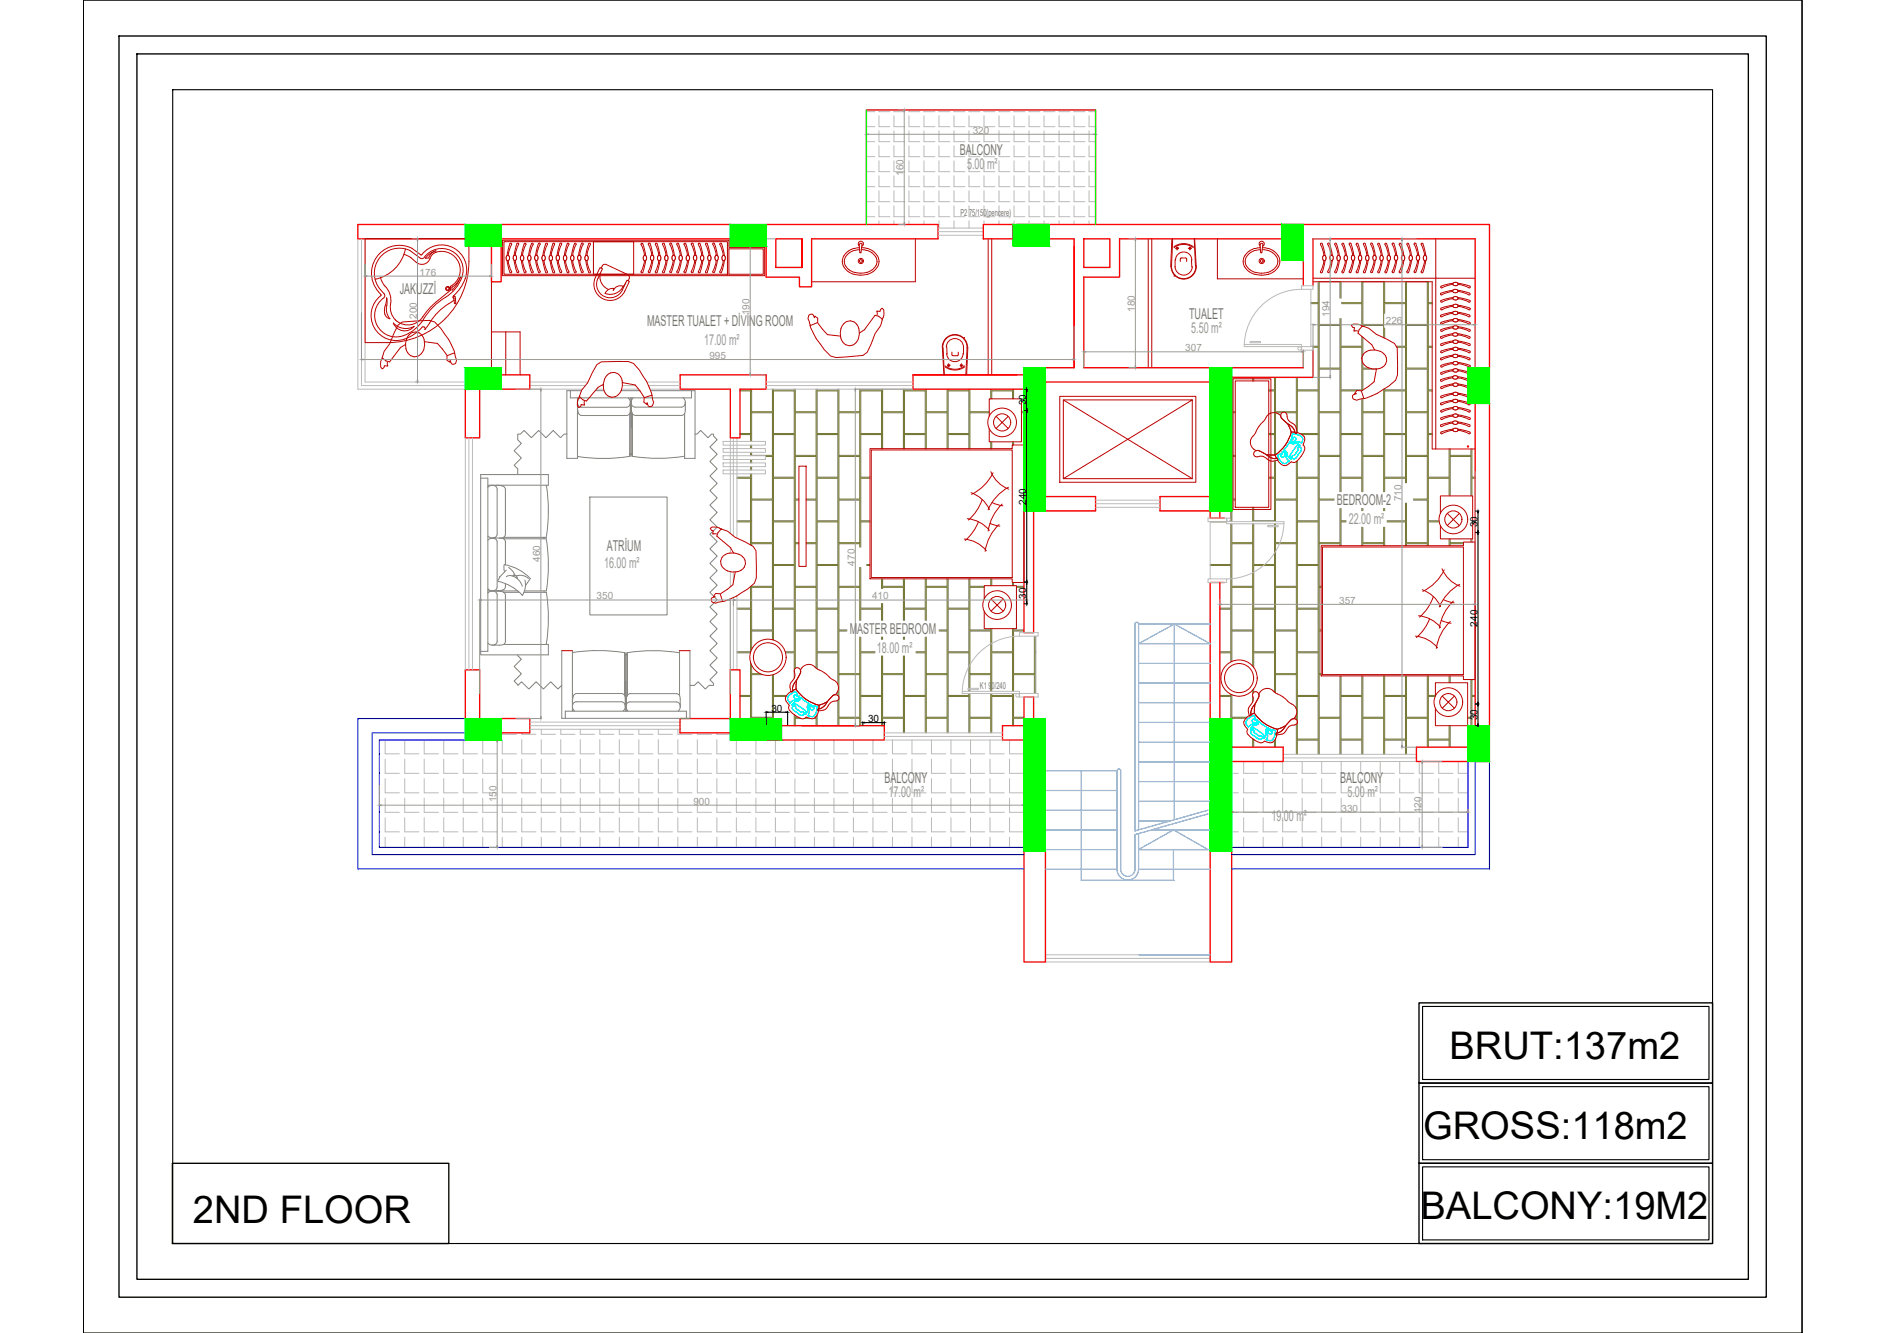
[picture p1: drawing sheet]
<svg xmlns="http://www.w3.org/2000/svg" width="420mm" height="297mm" viewBox="0 0 420 297" stroke-linecap="round" stroke-linejoin="round" font-family="sans-serif">
<defs><g id="words">
<g font-size="8.5">
<text x="322.9" y="235.9">BRUT:137m2</text>
<text x="317.1" y="253.8">GROSS:118m2</text>
<text x="43" y="272.5">2ND FLOOR</text>
<text x="316.5" y="271.7">BALCONY:19M2</text>
</g>
<g font-size="3.3" fill="#767676">
<text x="213.9" y="34.5">BALCONY</text>
<text x="89.1" y="65.6">JAKUZZİ</text>
<text x="264.9" y="71">TUALET</text>
<text x="144.1" y="72.6">MASTER TUALET + DİVİNG ROOM</text>
<text x="297.8" y="112.6">BEDROOM-2</text>
<text x="135.2" y="122.7">ATRİUM</text>
<text x="189.3" y="141.3">MASTER BEDROOM</text>
<text x="197" y="174.5">BALCONY</text>
<text x="298.6" y="174.5">BALCONY</text>
</g>
<g font-size="3.3" fill="#989898">
<text x="215.5" y="37.6">5.00 m²</text>
<text x="156.8" y="76.8">17.00 m²</text>
<text x="265.4" y="74.3">5.50 m²</text>
<text x="300.5" y="116.8">22.00 m²</text>
<text x="134.6" y="126.6">16.00 m²</text>
<text x="195.3" y="145.5">18.00 m²</text>
<text x="197.9" y="177.5">17.00 m²</text>
<text x="300.2" y="177.5">5.00 m²</text>
<text x="283.2" y="183">19.00 m²</text>
</g>
<g font-size="2.2" fill="#989898">
<text x="216.7" y="29.8">320</text>
<text x="201.3" y="39.2" transform="rotate(-90 201.3 39.2)">160</text>
<text x="93.5" y="61.4">176</text>
<text x="92.9" y="71" transform="rotate(-90 92.9 71)">200</text>
<text x="167" y="70.3" transform="rotate(-90 167 70.3)">190</text>
<text x="252.8" y="69.5" transform="rotate(-90 252.8 69.5)">180</text>
<text x="296.2" y="70.6" transform="rotate(-90 296.2 70.6)">194</text>
<text x="308.7" y="72.2">226</text>
<text x="158" y="80">995</text>
<text x="264" y="78.3">307</text>
<text x="312.2" y="111.7" transform="rotate(-90 312.2 111.7)">710</text>
<text x="120.4" y="125.2" transform="rotate(-90 120.4 125.2)">460</text>
<text x="190.4" y="126" transform="rotate(-90 190.4 126)">470</text>
<text x="132.9" y="133.6">350</text>
<text x="194.3" y="133.6">410</text>
<text x="298.3" y="134.5">357</text>
<text x="110.6" y="178.8" transform="rotate(-90 110.6 178.8)">150</text>
<text x="154.5" y="179.3">900</text>
<text x="298.9" y="180.8">330</text>
<text x="316.7" y="181.2" transform="rotate(-90 316.7 181.2)">120</text>
</g>
<g font-size="2.2">
<text x="228.6" y="90.3" transform="rotate(-90 228.6 90.3)">30</text>
<text x="228.6" y="112.5" transform="rotate(-90 228.6 112.5)">240</text>
<text x="329.1" y="117.5" transform="rotate(-90 329.1 117.5)">30</text>
<text x="228.6" y="133.4" transform="rotate(-90 228.6 133.4)">30</text>
<text x="329.1" y="139.6" transform="rotate(-90 329.1 139.6)">240</text>
<text x="171.8" y="158.6">30</text>
<text x="193.4" y="160.9">30</text>
<text x="329.1" y="160.5" transform="rotate(-90 329.1 160.5)">30</text>
</g>
<g font-size="2.1" fill="#767676">
<text x="214" y="48.2">P2 75/150(pencere)</text>
<text x="218.3" y="153.6">K1 90/240</text>
</g>
</g></defs>
<!-- layer: 0 -->
<g fill="none" stroke="#000" stroke-width=".25">
<path d="M18.5 0v297h383v-297h-383v297M38.5 20h343v257.1h-343zM401.5 0v297M228.2 91.5h.7M228.2 86.7h.7M228.7 87.1v4M228.7 91.9v37.4M328.7 118.7h.8M328.7 113.9h.8M329.3 114.3v4M329.3 119.1v37.4M228.2 129.7h.7"/>
<path d="M228.2 134.6h.7M228.7 130.1v4.1M170.7 158.5v3.1M171.1 158.7h4M175.5 158.5v3.1M328.7 156.9h.8M329.3 157.3v4M192.2 160.8v.8M192.6 161h4M197 160.8v.8M328.7 161.7h.8M316.9 224.3h63.8v16.3h-63.8z"/>
<path d="M316.9 242.1h63.8v16.3h-63.8zM316.9 260h63.8v16.3h-63.8zM401.5 297h.1"/>
</g>
<path d="M26.5 8h367v281.1h-367zM30.5 12h359v273.1h-359zM316.1 223.5h65.4v17.8h-65.4zM38.4 259.2h61.6v17.9h-61.6zM316.1 259.2h65.4v17.9h-65.4zM316.1 241.3h65.4v17.9h-65.4z" fill="none" stroke="#000" stroke-width=".3"/>
<!-- layer: DUVAR -->
<g fill="none" stroke="#f00" stroke-width=".3">
<path d="M103.7 50h-24v3.2h24M109.5 54.8v8h2.1v-8M111.6 50h51.1M111.6 53.2h51.1M170.7 50h38.3v3.2h-28.2v10.7h-2.7v-2.1h-7.4v-7M172.8 53.2h5.9v6.4h-5.9zM178.7 59.6v-6.4v6.4M193 50v-25.5h51.1v25.5M219.1 50h6.6v3.2h-6.6zM226.5 50h105.3v31.9M233.7 53.2h5.6v28.7h-6.4M241.4 53.2h5.9v6.4h-5.9z"/>
<path d="M285.6 53.2h-36.2v8.6h-8v20.1h28.2M290.4 58v5.7M290.4 78v3.9h-16M292.5 78v6.1h-18.1M292.5 63.7v-10.5h36.1v28.7M103.7 86.7v10.9h3.2v-10.9M111.6 83.5h6.4v3.2h-6.4M151.5 83.5h19.2v3.2h-5.8v10.9h-2.2v-10.9h-11.2zM228.1 83.5h-24.7v3.2h24.7M269.6 85.1h-36.7v25.6h11.2v3.1h-13.8v27.2h-2.2v-27.2M328.6 89.9v71.8M331.8 89.9v71.8"/>
<path d="M269.6 110.7h-11.2v3.1h11.2v1.6h3.2M271.8 113.8v1.6M271.8 129.8v30.4M272.8 129.8h-3.2v30.4M103.7 160.1v-10.8h3.2v10.8M111.6 160.1h6.4v3.2h-6.4M164.9 160.1v-10.8h-2.2v10.8h-11.2v3.2h11.2M174.1 161.7h22.9v3.2h-26.3M228.1 161.7h-4.8v3.2h4.8M228.1 160.2v-4.9h2.2v4.9M274.4 166.5h11.5v3.2h-11.5M327 166.5h-11.5v3.2h11.5"/>
<path d="M328.6 169.7h3.2M228.1 189.6v24.8h4.8v-24.8h-3.2M269.6 189.6v24.8h4.8v-24.8M269.6 184.4v5.2M269.6 189.6h3.2"/>
</g>
<!-- layer: Balkon Tarama -->
<g fill="none" stroke="#bababa" stroke-width=".22">
<path d="M193 24.9h1.9M193 28.2h1.9M193 31.6h1.9M193 34.9h1.9M193 38.3h1.9M195.8 24.5v.4h2.4M195.8 25.8v2.4h2.4M195.8 29.1v2.5h2.4M195.8 32.5v2.4h2.4M195.8 35.8v2.5h2.4M195.8 39.2v2.4h2.4M199.2 24.5v.4h2.4"/>
<path d="M199.2 25.8v2.4h2.4M199.2 29.1v2.5h2.4M199.2 32.5v2.4h2.4M199.2 35.8v2.5h2.4M199.2 39.2v2.4h2.4M202.5 24.5v.4h2.4M202.5 25.8v2.4h2.4M202.5 29.1v2.5h2.4M202.5 32.5v2.4h2.4M202.5 35.8v2.5h2.4M202.5 39.2v2.4h2.4M205.8 24.5v.4h2.5"/>
<path d="M205.8 25.8v2.4h2.5M205.8 29.1v2.5h2.5M205.8 32.5v2.4h2.5M205.8 35.8v2.5h2.5M205.8 39.2v2.4h2.5M209.2 24.5v.4h2.4M209.2 25.8v2.4h2.4M209.2 29.1v2.5h2.4M209.2 32.5v2.4h2.4M209.2 35.8v2.5h2.4M209.2 39.2v2.4h2.4M212.5 24.5v.4h2.5"/>
<path d="M212.5 25.8v2.4h2.5M212.5 29.1v2.5h2.5M212.5 32.5v2.4h2.5M212.5 35.8v2.5h2.5M212.5 39.2v2.4h2.5M215.9 24.5v.4h2.4M215.9 25.8v2.4h2.4M215.9 29.1v2.5h2.4M215.9 32.5v2.4h2.4M215.9 35.8v2.5h2.4M215.9 39.2v2.4h2.4M219.2 24.5v.4h2.4"/>
<path d="M219.2 25.8v2.4h2.4M219.2 29.1v2.5h2.4M219.2 32.5v2.4h2.4M219.2 35.8v2.5h2.4M219.2 39.2v2.4h2.4M222.6 24.5v.4h2.4M222.6 25.8v2.4h2.4M222.6 29.1v2.5h2.4M222.6 32.5v2.4h2.4M222.6 35.8v2.5h2.4M222.6 39.2v2.4h2.4M225.9 24.5v.4h2.4"/>
<path d="M225.9 25.8v2.4h2.4M225.9 29.1v2.5h2.4M225.9 32.5v2.4h2.4M225.9 35.8v2.5h2.4M225.9 39.2v2.4h2.4M229.2 24.5v.4h2.5M229.2 25.8v2.4h2.5M229.2 29.1v2.5h2.5M229.2 32.5v2.4h2.5M229.2 35.8v2.5h2.5M229.2 39.2v2.4h2.5M232.6 24.5v.4h2.4"/>
<path d="M232.6 25.8v2.4h2.4M232.6 29.1v2.5h2.4M232.6 32.5v2.4h2.4M232.6 35.8v2.5h2.4M232.6 39.2v2.4h2.4M235.9 24.5v.4h2.5M235.9 25.8v2.4h2.5M235.9 29.1v2.5h2.5M235.9 32.5v2.4h2.5M235.9 35.8v2.5h2.5M235.9 39.2v2.4h2.5M239.3 24.5v.4h2.4"/>
<path d="M239.3 25.8v2.4h2.4M239.3 29.1v2.5h2.4M239.3 32.5v2.4h2.4M239.3 35.8v2.5h2.4M239.3 39.2v2.4h2.4M242.6 24.5v.4h1.5M242.6 25.8v2.4h1.5M242.6 29.1v2.5h1.5M242.6 32.5v2.4h1.5M242.6 35.8v2.5h1.5M242.6 39.2v2.4h1.5M193 41.6h1.9"/>
<path d="M193 44.9h1.9M193 48.3h1.9M195.8 42.5v2.4h2.4M195.8 45.9v2.4h2.4M195.8 49.2v.8M199.2 42.5v2.4h2.4M199.2 45.9v2.4h2.4M199.2 49.2v.8M202.5 42.5v2.4h2.4M202.5 45.9v2.4h2.4M202.5 49.2v.8M205.8 42.5v2.4h2.5"/>
<path d="M205.8 45.9v2.4h2.5M205.8 49.2v.8M209.2 42.5v2.4h2.4M209.2 45.9v2.4h2.4M209.2 49.2v1.6M212.5 42.5v2.4h2.5M212.5 45.9v2.4h2.5M212.5 49.2v1.6M215.9 42.5v2.4h2.4M215.9 45.9v2.4h2.4M215.9 49.2v1.6M219.2 42.5v2.4h2.4"/>
<path d="M219.2 45.9v2.4h2.4M219.2 49.2v.8M222.6 42.5v2.4h2.4M222.6 45.9v2.4h2.4M222.6 49.2v.8M225.9 42.5v2.4h2.4M225.9 45.9v2.4h2.4M225.9 49.2v.8M229.2 42.5v2.4h2.5M229.2 45.9v2.4h2.5M229.2 49.2v.8M232.6 42.5v2.4h2.4"/>
<path d="M232.6 45.9v2.4h2.4M232.6 49.2v.8M235.9 42.5v2.4h2.5M235.9 45.9v2.4h2.5M235.9 49.2v.8M239.3 42.5v2.4h2.4M239.3 45.9v2.4h2.4M239.3 49.2v.8M242.6 42.5v2.4h1.5M242.6 45.9v2.4h1.5M242.6 49.2v.8M84.5 168h.1"/>
<path d="M84.5 172.3h.1M84.5 176.7h.1M85.8 164.9v3.1h3.2M85.8 169.2v3.1h3.2M85.8 173.5v3.2h3.2M85.8 177.9v3.1h3.2M90.2 164.9v3.1h3.1M90.2 169.2v3.1h3.1M90.2 173.5v3.2h3.1M90.2 177.9v3.1h3.1M94.5 164.9v3.1h3.2M94.5 169.2v3.1h3.2"/>
<path d="M94.5 173.5v3.2h3.2M94.5 177.9v3.1h3.2M98.9 164.9v3.1h3.1M98.9 169.2v3.1h3.1M98.9 173.5v3.2h3.1M98.9 177.9v3.1h3.1M103.2 164.9v3.1h3.2M103.2 169.2v3.1h3.2M103.2 173.5v3.2h3.2M103.2 177.9v3.1h3.2M107.5 164.9v3.1h3.2M107.5 169.2v3.1h3.2"/>
<path d="M107.5 173.5v3.2h3.2M107.5 177.9v3.1h3.2M111.9 163.3v.3h3.2M111.9 164.8v3.2h3.2M111.9 169.2v3.1h3.2M111.9 173.5v3.2h3.2M111.9 177.9v3.1h3.2M116.2 163.3v.3h3.2M116.2 164.8v3.2h3.2M116.2 169.2v3.1h3.2M116.2 173.5v3.2h3.2M116.2 177.9v3.1h3.2"/>
<path d="M120.6 162.5v1.1h3.1M120.6 164.8v3.2h3.1M120.6 169.2v3.1h3.1M120.6 173.5v3.2h3.1M120.6 177.9v3.1h3.1M124.9 162.5v1.1h3.2M124.9 164.8v3.2h3.2M124.9 169.2v3.1h3.2M124.9 173.5v3.2h3.2M124.9 177.9v3.1h3.2M129.3 162.5v1.1h3.1M129.3 164.8v3.2h3.1"/>
<path d="M129.3 169.2v3.1h3.1M129.3 173.5v3.2h3.1M129.3 177.9v3.1h3.1M133.6 162.5v1.1h3.2M133.6 164.8v3.2h3.2M133.6 169.2v3.1h3.2M133.6 173.5v3.2h3.2M133.6 177.9v3.1h3.2M138 162.5v1.1h3.1M138 164.8v3.2h3.1M138 169.2v3.1h3.1M138 173.5v3.2h3.1"/>
<path d="M138 177.9v3.1h3.1M142.3 162.5v1.1h3.2M142.3 164.8v3.2h3.2M142.3 169.2v3.1h3.2M142.3 173.5v3.2h3.2M142.3 177.9v3.1h3.2M146.7 162.5v1.1h3.1M146.7 164.8v3.2h3.1M146.7 169.2v3.1h3.1M146.7 173.5v3.2h3.1M146.7 177.9v3.1h3.1M151 162.5v1.1h3.2"/>
<path d="M151 164.8v3.2h3.2M151 169.2v3.1h3.2M151 173.5v3.2h3.2M151 177.9v3.1h3.2M155.4 163.3v.3h3.1M155.4 164.8v3.2h3.1M155.4 169.2v3.1h3.1M155.4 173.5v3.2h3.1M155.4 177.9v3.1h3.1M159.7 163.3v.3h3M159.7 164.8v3.2h3.2M159.7 169.2v3.1h3.2"/>
<path d="M159.7 173.5v3.2h3.2M159.7 177.9v3.1h3.2M164 164.9v3.1h3.2M164 169.2v3.1h3.2M164 173.5v3.2h3.2M164 177.9v3.1h3.2M168.4 164.9v3.1h3.2M168.4 169.2v3.1h3.2M168.4 173.5v3.2h3.2M168.4 177.9v3.1h3.2M172.7 164.9v3.1h3.2M172.7 169.2v3.1h3.2"/>
<path d="M172.7 173.5v3.2h3.2M172.7 177.9v3.1h3.2M177.1 164.9v3.1h3.2M177.1 169.2v3.1h3.2M177.1 173.5v3.2h3.2M177.1 177.9v3.1h3.2M181.4 164.9v3.1h3.2M181.4 169.2v3.1h3.2M181.4 173.5v3.2h3.2M181.4 177.9v3.1h3.2M185.8 164.9v3.1h3.1M185.8 169.2v3.1h3.1"/>
<path d="M185.8 173.5v3.2h3.1M185.8 177.9v3.1h3.1M190.1 164.9v3.1h3.2M190.1 169.2v3.1h3.2M190.1 173.5v3.2h3.2M190.1 177.9v3.1h3.2M194.5 164.9v3.1h3.1M194.5 169.2v3.1h3.1M194.5 173.5v3.2h3.1M194.5 177.9v3.1h3.1M198.8 164.9v3.1h3.2M198.8 169.2v3.1h3.2"/>
<path d="M198.8 173.5v3.2h3.2M198.8 177.9v3.1h3.2M203.2 164.9v3.1h3.1M203.2 169.2v3.1h3.1M203.2 173.5v3.2h3.1M203.2 177.9v3.1h3.1M207.5 164.9v3.1h3.2M207.5 169.2v3.1h3.2M207.5 173.5v3.2h3.2M207.5 177.9v3.1h3.2M211.9 164.9v3.1h3.1M211.9 169.2v3.1h3.1"/>
<path d="M211.9 173.5v3.2h3.1M211.9 177.9v3.1h3.1M216.2 164.9v3.1h3.2M216.2 169.2v3.1h3.2M216.2 173.5v3.2h3.2M216.2 177.9v3.1h3.2M220.6 164.9v3.1h3.1M220.6 169.2v3.1h3.1M220.6 173.5v3.2h3.1M220.6 177.9v3.1h3.1M224.9 164.9v3.1h3.2M224.9 169.2v3.1h3.2"/>
<path d="M224.9 173.5v3.2h3.2M224.9 177.9v3.1h3.2M274.4 172.3h1.5M274.4 176.7h1.5M277.1 169.7v2.6h3.1M277.1 173.5v3.2h3.1M277.1 177.9v3.1h3.1M281.4 169.7v2.6h3.2M281.4 173.5v3.2h3.2M281.4 177.9v3.1h3.2M285.7 169.7v2.6h3.2M285.7 173.5v3.2h3.2"/>
<path d="M285.7 177.9v3.1h3.2M290.1 169.7v2.6h3.2M290.1 173.5v3.2h3.2M290.1 177.9v3.1h3.2M294.4 169.7v2.6h3.2M294.4 173.5v3.2h3.2M294.4 177.9v3.1h3.2M298.8 169.7v2.6h3.1M298.8 173.5v3.2h3.1M298.8 177.9v3.1h3.1M303.1 169.7v2.6h3.2M303.1 173.5v3.2h3.2"/>
<path d="M303.1 177.9v3.1h3.2M307.5 169.7v2.6h3.1M307.5 173.5v3.2h3.1M307.5 177.9v3.1h3.1M311.8 169.7v2.6h3.2M311.8 173.5v3.2h3.2M311.8 177.9v3.1h3.2M316.2 169.7v2.6h3.1M316.2 173.5v3.2h3.1M316.2 177.9v3.1h3.1M320.5 169.7v2.6h3.2M320.5 173.5v3.2h3.2"/>
<path d="M320.5 177.9v3.1h3.2M324.9 169.7v2.6h2.1M324.9 173.5v3.2h2.1M324.9 177.9v3.1h2.1M84.5 181h.1M84.5 185.4h.1M85.8 182.2v3.2h3.2M85.8 186.5v2.3M90.2 182.2v3.2h3.1M90.2 186.5v2.3M94.5 182.2v3.2h3.2M94.5 186.5v2.3"/>
<path d="M98.9 182.2v3.2h3.1M98.9 186.5v2.3M103.2 182.2v3.2h3.2M103.2 186.5v2.3M107.5 182.2v3.2h3.2M107.5 186.5v2.3M111.9 182.2v3.2h3.2M111.9 186.5v2.3M116.2 182.2v3.2h3.2M116.2 186.5v2.3M120.6 182.2v3.2h3.1M120.6 186.5v2.3"/>
<path d="M124.9 182.2v3.2h3.2M124.9 186.5v2.3M129.3 182.2v3.2h3.1M129.3 186.5v2.3M133.6 182.2v3.2h3.2M133.6 186.5v2.3M138 182.2v3.2h3.1M138 186.5v2.3M142.3 182.2v3.2h3.2M142.3 186.5v2.3M146.7 182.2v3.2h3.1M146.7 186.5v2.3"/>
<path d="M151 182.2v3.2h3.2M151 186.5v2.3M155.4 182.2v3.2h3.1M155.4 186.5v2.3M159.7 182.2v3.2h3.2M159.7 186.5v2.3M164 182.2v3.2h3.2M164 186.5v2.3M168.4 182.2v3.2h3.2M168.4 186.5v2.3M172.7 182.2v3.2h3.2M172.7 186.5v2.3"/>
<path d="M177.1 182.2v3.2h3.2M177.1 186.5v2.3M181.4 182.2v3.2h3.2M181.4 186.5v2.3M185.8 182.2v3.2h3.1M185.8 186.5v2.3M190.1 182.2v3.2h3.2M190.1 186.5v2.3M194.5 182.2v3.2h3.1M194.5 186.5v2.3M198.8 182.2v3.2h3.2M198.8 186.5v2.3"/>
<path d="M203.2 182.2v3.2h3.1M203.2 186.5v2.3M207.5 182.2v3.2h3.2M207.5 186.5v2.3M211.9 182.2v3.2h3.1M211.9 186.5v2.3M216.2 182.2v3.2h3.2M216.2 186.5v2.3M220.6 182.2v3.2h3.1M220.6 186.5v2.3M224.9 182.2v3.2h3.2M224.9 186.5v2.3"/>
<path d="M274.4 181h1.5M274.4 185.4h1.5M277.1 182.2v3.2h3.1M277.1 186.5v2.3M281.4 182.2v3.2h3.2M281.4 186.5v2.3M285.7 182.2v3.2h3.2M285.7 186.5v2.3M290.1 182.2v3.2h3.2M290.1 186.5v2.3M294.4 182.2v3.2h3.2M294.4 186.5v2.3"/>
<path d="M298.8 182.2v3.2h3.1M298.8 186.5v2.3M303.1 182.2v3.2h3.2M303.1 186.5v2.3M307.5 182.2v3.2h3.1M307.5 186.5v2.3M311.8 182.2v3.2h3.2M311.8 186.5v2.3M316.2 182.2v3.2h3.1M316.2 186.5v2.3M320.5 182.2v3.2h3.2M320.5 186.5v2.3"/>
<path d="M324.9 182.2v3.2h2.1M324.9 186.5v2.3"/>
</g>
<!-- layer: TEFRIS -->
<g fill="none" stroke="#b80000" stroke-width=".22">
<path d="M90 56.7l.4 .1a6.9 6.9 0 0 1 2.6 1.9 2.01 2.01 0 0 0 3-1.5 3.5 3.5 0 0 1 5.4 .1 4.3 4.3 0 0 1-1.1 6.6l.1 .7M90.3 55.5a8.6 8.6 0 0 1-6.7 6.7M93.7 56.8a6.3 6.3 0 0 0-8.8-.6 6.3 6.3 0 0 0-.6 8.8M93.7 56.8h.1a5.7 5.7 0 0 1 8.1-1 5.7 5.7 0 0 1 .9 8.1l-1.8 2M95.1 57.2l1.1-.9 .9-.4a2.43 2.43 0 0 0-1.6 1.6l-.7 .1zM112 53.5h50.4v1.6h8v6.3h-58.4zM112.3 53.9h49.8v7.2h-49.8zM112.9 57a.56 .56 0 0 1 .7 .4 .56 .56 0 0 1-.3 .7h-.3l-.2-.3zM113 58l.4 2.2 .2 .5 .3 .1 .1-.3-.4-.9-.4-1.5M113.2 56.9l.4-1.5 .4-.9-.1-.3h-.2l-.3 .6-.4 2.2M114.5 57a.56 .56 0 0 1 .6 .4 .56 .56 0 0 1-.4 .7l-.4-.5zM114.5 58l.7 2.6 .3 .1v-.2"/>
<path d="M114.8 58l.3 1.5 .4 1M114.8 56.9l.3-1.5 .4-.9v-.3l-.3 .1-.2 .5-.5 2.1M116.1 57a.56 .56 0 0 1 .6 .4 .56 .56 0 0 1-.4 .7l-.4-.5zM116.1 58l.5 2.2 .2 .5 .3 .1 .1-.3-.5-.9-.3-1.5M116.4 56.9l.3-1.5 .5-.9-.1-.3h-.2l-.3 .6-.5 2.2M117.7 57a.56 .56 0 0 1 .6 .4 .56 .56 0 0 1-.4 .7l-.4-.5zM117.7 58l.5 2.2 .2 .5 .3 .1 .1-.3-.5-.9-.3-1.5M118 56.9l.3-1.5 .5-.9-.1-.3h-.2l-.3 .6-.5 2.2M119.3 57a.56 .56 0 0 1 .6 .3 .56 .56 0 0 1-.3 .7h-.3l-.1-.2zM119.3 58l.7 2.6 .2 .1 .1-.2M119.6 58l.3 1.5 .4 1M119.6 56.9l.3-1.5 .4-.9-.1-.3-.2 .1-.2 .5-.5 2.1"/>
<path d="M120.9 57a.56 .56 0 0 1 .6 .4 .56 .56 0 0 1-.3 .7h-.2l-.2-.3zM120.9 58l.5 2.2 .2 .5 .3 .1v-.3l-.4-.9-.3-1.5M121.2 56.9l.3-1.5 .4-.9v-.3h-.3l-.2 .6-.5 2.2M122.5 58l.5 2.2 .2 .6h.3v-.3l-.5-1.4-.2-1M122.8 56.9l.2-1 .5-1.4v-.3h-.3l-.2 .6-.5 2.2M123.1 57.3v.4M123.1 57.3l-.1-.1a.42 .42 0 0 0-.6-.2 .42 .42 0 0 0-.1 .6l.1 .2a.34 .34 0 0 0 .4 .3 .34 .34 0 0 0 .3-.4M124.1 57a.56 .56 0 0 1 .6 .4 .56 .56 0 0 1-.4 .7l-.4-.5zM124.1 58l.6 2.6 .3 .1 .1-.2M124.4 58l.3 1.5 .4 1M124.4 56.9l.3-1.5 .4-.9-.1-.3-.3 .1-.1 .5-.5 2.1M125.7 57a.56 .56 0 0 1 .6 .4 .56 .56 0 0 1-.4 .7l-.4-.5z"/>
<path d="M125.7 58l.7 2.7 .2 .1 .1-.3M126 58.1l.3 1.5 .4 .9M126.7 54.5l-.4 .9-.3 1.5M126.7 54.5l-.1-.3-.2 .1-.7 2.7M127.3 57a.56 .56 0 0 1 .6 .4 .56 .56 0 0 1-.4 .7l-.4-.5zM127.3 58l.5 2.2 .2 .5 .2 .1 .1-.3-.4-.9-.3-1.5M127.6 56.9l.3-1.5 .4-.9-.1-.3h-.2l-.2 .6-.5 2.2M128.8 57a.56 .56 0 0 1 .7 .3 .56 .56 0 0 1-.3 .7h-.3l-.2-.2zM128.9 58l.6 2.6 .3 .1 .1-.2M129.1 58l.4 1.5 .4 1M129.1 56.9l.4-1.5 .4-.9-.1-.3-.3 .1-.2 .5-.4 2.1M130.5 57a.56 .56 0 0 1 .6 .4 .56 .56 0 0 1-.3 .7h-.3l-.1-.3z"/>
<path d="M130.5 58l.5 2.2 .1 .5 .3 .1 .1-.3-.4-.9-.3-1.5M130.8 56.9l.3-1.5 .4-.9-.1-.3h-.2l-.2 .6-.5 2.2M132.2 53.9h9v7.2h-9zM133.7 59.6l.5 .3a5.2 5.2 0 0 0-1.2 4.1 3 3 0 0 0 2.6 2.3 3 3 0 0 0 3-1.7l1.1-2.2 .5 .3a5.6 5.6 0 0 1-3.1 4 3.6 3.6 0 0 1-3.8-.9 3.6 3.6 0 0 1-.7-4zM133.9 59.8a.93 .93 0 0 1 .9-.9l5 2.3a.67 .67 0 0 1 .4 .9l-.3 .5M143.6 56.9l-.4-1.5-.4-.9 .1-.3h.2l.3 .6 .4 2.2M143.8 58l-.4 2.2-.2 .5-.3 .1-.1-.3 .4-.9 .4-1.5M143.9 57.1v.8M143.9 57.1a.46 .46 0 0 0-.6 0 .46 .46 0 0 0 0 .6v.1a.32 .32 0 0 0 .3 .3 .32 .32 0 0 0 .3-.2M145.2 58l-.3 1.5-.5 1M145.2 56.9l-.3-1.5-.5-.9 .1-.3 .3 .1 .2 .5 .5 2.1M145.5 58l-.7 2.6-.3 .1-.1-.2"/>
<path d="M145.6 57v.9M145.6 57a.46 .46 0 0 0-.7 .1 .46 .46 0 0 0 0 .6l.1 .1a.32 .32 0 0 0 .2 .2 .32 .32 0 0 0 .4-.1M146 54.5l.1-.3 .3 .1 .6 2.7M146 54.5l.4 .9 .4 1.5M146.6 57a.56 .56 0 0 1 .7 .4 .56 .56 0 0 1-.4 .7l-.4-.5zM146.8 58.1l-.4 1.5-.4 .9M147 58l-.6 2.7-.3 .1-.1-.3M148.2 57a.56 .56 0 0 1 .7 .4 .56 .56 0 0 1-.4 .7l-.4-.5zM148.4 56.9l-.2-1-.6-1.4 .1-.3h.2l.3 .6 .4 2.2M148.6 58l-.4 2.2-.2 .5-.3 .1-.1-.3 .6-1.4 .2-1M149.9 57a.56 .56 0 0 1 .6 .3 .56 .56 0 0 1-.3 .7h-.3l-.1-.2zM150 58l-.4 1.5-.4 1"/>
<path d="M150 56.9l-.2-1-.6-1.4 .1-.3h.2l.3 .6 .4 2.1M150.2 58l-.6 2.6-.3 .1-.1-.2M150.8 54.5l.1-.3 .3 .1 .6 2.7M150.8 54.5l.4 .9 .4 1.5M151.4 57a.56 .56 0 0 1 .7 .4 .56 .56 0 0 1-.3 .7h-.3l-.2-.3zM151.6 58.1l-.4 1.5-.4 .9M151.8 58l-.6 2.7-.3 .1-.1-.3M153 57a.56 .56 0 0 1 .7 .4 .56 .56 0 0 1-.5 .7l-.3-.5zM153.2 56.9l-.4-1.5-.4-.9 .1-.3h.2l.2 .6 .5 2.2M153.4 58l-.5 2.2-.1 .5-.3 .1-.1-.3 .4-.9 .4-1.5M154.6 57a.56 .56 0 0 1 .7 .4 .56 .56 0 0 1-.4 .7l-.4-.5zM154.8 58l-.4 1.5-.4 1"/>
<path d="M154.8 56.9l-.4-1.5-.4-.9 .1-.3 .3 .1 .2 .5 .4 2.1M155 58l-.6 2.6-.3 .1-.1-.2M156.2 57a.56 .56 0 0 1 .6 .4 .56 .56 0 0 1-.4 .7l-.4-.5zM156.3 56.9l-.1-1-.6-1.4 .1-.3h.2l.2 .6 .5 2.2M156.6 58l-.5 2.2-.2 .6h-.2l-.1-.3 .6-1.4 .1-1M157.8 57a.56 .56 0 0 1 .7 .4 .56 .56 0 0 1-.5 .7l-.3-.5zM157.9 56.9l-.3-1.5-.4-.9 .1-.3h.2l.2 .6 .5 2.2M158.2 58l-.5 2.2-.1 .5-.3 .1-.1-.3 .4-.9 .3-1.5M159.4 57a.56 .56 0 0 1 .7 .3 .56 .56 0 0 1-.3 .7h-.3l-.2-.2zM159.6 58l-.4 1.5-.4 1M159.6 56.9l-.4-1.5-.4-.9 .1-.3 .3 .1 .2 .5 .4 2.1M159.8 58l-.6 2.6-.3 .1-.1-.2"/>
<path d="M161.1 56.9l-.3-1.5-.4-.9 .1-.3h.2l.2 .6 .5 2.2M161.4 58l-.5 2.2-.2 .5-.2 .1-.1-.3 .4-.9 .3-1.5M161.5 57.1v.8M161.5 57.1a.46 .46 0 0 0-.6 0 .46 .46 0 0 0 0 .6v.1a.32 .32 0 0 0 .3 .3 .32 .32 0 0 0 .3-.2M162.4 55.4h7.6v5.7h-7.6zM188 57a2.44 2.44 0 0 0 0 2.5M188 59.5a3.8 3.8 0 0 0 2.2 1.6M188.4 57.2a2 2 0 0 0 0 2.1M188.4 59.3a3.4 3.4 0 0 0 2 1.4M189.2 56.3l-.8 .9M190.2 55.4a3.8 3.8 0 0 0-2.2 1.6M191.4 54.6l.2 1.7h.2l.2-1.7"/>
<path d="M191.5 54.5a.31 .31 0 0 1 .3-.3 .31 .31 0 0 1 .3 .3M191.5 54.8a.58 .58 0 0 1-.2-.8 .58 .58 0 0 1 .9 0 .58 .58 0 0 1-.1 .8M191.5 55.2l-1.2 .2M191.6 55.6a3.8 3.8 0 0 0-2.4 .7M192 55.6l1.2 .2M192 55.2l1.3 .2M193.1 55.8l1.1 .5M193.2 55.4a3.8 3.8 0 0 1 2.3 1.6M194.2 56.3l.9 .9M195.1 59.3l-.9 .9M195.1 57.2a2 2 0 0 1 0 2.1M195.5 59.5a3.8 3.8 0 0 1-2.3 1.6"/>
<path d="M195.5 57a2.44 2.44 0 0 1 0 2.5M203.9 53.2v9.6h-23.1M220.1 53.2v30.3M220.9 53.2v30.3M255.8 53.2v28.7M256.6 53.2v28.7M260.9 59.4a2.8 2.8 0 0 0 2.8 2.8 2.8 2.8 0 0 0 2.8-2.8M261 59.1a2.71 2.71 0 0 0 2.7 3 2.71 2.71 0 0 0 2.7-3M261.1 53.2l-.3 6.2M261.2 53.2l-.2 6.1M261.5 55a3.7 3.7 0 0 1 4.4 0M261.5 55.2a3.5 3.5 0 0 1 4.4 0"/>
<path d="M261.8 59.4a1.91 1.91 0 0 0 1.9 1.9 1.91 1.91 0 0 0 1.9-1.9M261.8 57.8v1.7M261.9 55.3h.6M261.9 58a1.82 1.82 0 0 1 1.8-1.9 1.82 1.82 0 0 1 1.8 1.9M262.2 55.1v.6M262.9 57.7v.6M263.1 57.5h1M263.2 57.5l-.3 .2M264.1 57.5l.3 .2M264.4 57.7v.6M264.7 55.3h.6M265.1 55.1v.6"/>
<path d="M265.4 57.8l.1 1.7M266 53.2l.3 6.1M266.1 53.2l.4 6.2M271.2 53.2v8.9h19.2M278.3 56a2.62 2.62 0 0 0 0 4.5M278.5 56.3a2.27 2.27 0 0 0-1.1 2.3 2.27 2.27 0 0 0 1.7 1.9l.6 .2M279.5 55.4l-1.2 .6M279.7 55.8l-1.2 .5M280.7 54.6l.2 1.7h.2l.2-1.7M280.8 54.5a.31 .31 0 0 1 .3-.3 .31 .31 0 0 1 .3 .3M280.8 54.8a.58 .58 0 0 1-.2-.8 .58 .58 0 0 1 .9 0 .58 .58 0 0 1-.1 .8M280.8 55.2l-1.2 .2"/>
<path d="M280.9 55.6l-1.2 .2M281.3 55.6l1.2 .2M281.3 55.2l1.3 .2M282.4 55.8l1.1 .5M282.5 55.4l1.3 .6M283.5 56.3a2.27 2.27 0 0 1 1.1 2.3 2.27 2.27 0 0 1-1.6 1.9l-.6 .2M283.8 56a2.62 2.62 0 0 1 0 4.5M294.8 57a.56 .56 0 0 1 .7 .4 .56 .56 0 0 1-.5 .7l-.3-.4zM294.9 56.9l-.3-1.5-.4-.9 .1-.3h.2l.2 .6 .5 2.2M295.2 58l-.5 2.2-.1 .5-.3 .1-.1-.3 .4-.9 .3-1.5M296.6 58l-.4 1.5-.4 1M296.6 56.9l-.4-1.5-.4-.9 .1-.3 .3 .1 .1 .5 .5 2.1"/>
<path d="M296.8 56.9a.56 .56 0 0 0-.5 .6 .56 .56 0 0 0 .5 .5l.2-.3M296.8 56.9l.2 .3M296.8 58l-.6 2.6-.3 .1-.1-.2M297 57.2v.5M297.9 57.9l.4 .2M297.9 57.1a.46 .46 0 0 1 .7 0 .46 .46 0 0 1 0 .6l-.3 .4M297.9 57.1l-.1 .4 .1 .4M298.1 56.9l-.3-1.5-.4-.9 .1-.3h.2l.2 .6 .5 2.2M298.4 58l-.5 2.2-.2 .5-.2 .1-.1-.3 .4-.9 .3-1.5M299.6 57a.56 .56 0 0 1 .6 .4 .56 .56 0 0 1-.4 .7l-.3-.4zM299.7 56.9l-.3-1.5-.4-.9 .1-.3h.2l.2 .6 .5 2.2M300 58l-.5 2.2-.2 .5-.2 .1-.1-.3 .4-.9 .3-1.5"/>
<path d="M301.3 58l-.3 1.5-.4 1M301.3 56.9l-.1-1-.6-1.4 .1-.3 .3 .1 .1 .5 .5 2.1M301.6 56.9a.56 .56 0 0 0-.6 .6 .56 .56 0 0 0 .6 .5l.2-.3M301.6 56.9l.2 .3M301.6 58l-.6 2.6-.3 .1-.1-.2M301.8 57.2v.5M302.8 57a.56 .56 0 0 1 .6 .4 .56 .56 0 0 1-.4 .7l-.4-.4zM302.9 56.9l-.3-1.5-.5-.9 .1-.3h.3l.2 .6 .5 2.2M303.2 58l-.5 2.2-.2 .5-.3 .1-.1-.3 .5-.9 .3-1.5M304.5 56.9l-.3-1.5-.4-.9v-.3h.3l.2 .6 .5 2.2M304.8 58l-.5 2.2-.2 .5-.3 .1v-.3l.4-.9 .3-1.5M305 57.3v.4"/>
<path d="M305 57.3l-.1-.1a.42 .42 0 0 0-.6-.2 .42 .42 0 0 0-.1 .6l.2 .4 .3 .1M305 57.7l-.3 .4M306 57a.56 .56 0 0 1 .6 .4 .56 .56 0 0 1-.4 .7l-.3-.4zM306.1 58l-.3 1.5-.4 1M306.1 56.9l-.3-1.5-.4-.9 .1-.3 .2 .1 .2 .5 .5 2.1M306.4 58l-.7 2.6-.2 .1-.1-.2M307.6 57a.56 .56 0 0 1 .6 .4 .56 .56 0 0 1-.4 .7l-.4-.4zM307.7 56.9l-.2-1-.6-1.4 .1-.3h.2l.3 .6 .5 2.2M308 58l-.5 2.2-.3 .6h-.2l-.1-.3 .6-1.4 .2-1M309.2 57a.56 .56 0 0 1 .6 .4 .56 .56 0 0 1-.4 .7l-.4-.4zM309.3 56.9l-.3-1.5-.5-.9 .1-.3h.3l.2 .6 .5 2.2M309.6 58l-.5 2.2-.2 .5-.3 .1-.1-.3 .5-.9 .3-1.5"/>
<path d="M310.9 58l-.3 1.5-.4 1M310.9 56.9l-.3-1.5-.4-.9 .1-.3 .2 .1 .6 2.6 .3 .3v.5l-.3 .3M311.1 56.9a.56 .56 0 0 0-.5 .6 .56 .56 0 0 0 .5 .5M311.2 58l-.7 2.6-.2 .1-.1-.2M312.5 56.9l-.4-1.5-.4-.9 .1-.3h.2l.3 .6 .4 2.2M312.7 58l-.4 2.2-.2 .5-.3 .1-.1-.3 .4-.9 .4-1.5M312.9 57.3v.4M312.9 57.3v-.1a.42 .42 0 0 0-.6-.2 .42 .42 0 0 0-.1 .6l.2 .4 .3 .1M312.9 57.7l-.2 .4M314.1 57a.56 .56 0 0 1 .6 .4 .56 .56 0 0 1-.4 .7l-.4-.5zM314.2 56.9l-.3-1.5-.5-.9 .1-.3h.2l.3 .6 .4 2.2M314.4 58l-.4 2.2-.2 .5-.3 .1-.1-.3 .5-.9 .3-1.5"/>
<path d="M315.7 57a.56 .56 0 0 1 .6 .3 .56 .56 0 0 1-.3 .7h-.2l-.2-.2zM315.8 58l-.3 1.5-.5 1M315.8 56.9l-.3-1.5-.5-.9 .1-.3 .3 .1 .2 .5 .5 2.1M316.1 58l-.7 2.6-.3 .1-.1-.2M317.3 56.9a.61 .61 0 0 0-.3 .7 .61 .61 0 0 0 .6 .5M317.3 56.9h.3M317.4 56.9l-.4-1.5-.4-.9 .1-.3h.2l.3 .6 .4 2.2M317.6 56.9l.2 .4v.4l-.8 3-.3 .1-.1-.3 .4-.9 .4-1.5M319.9 53.2v8.8h8.7M84.3 65l.6 .7a5.7 5.7 0 0 0-1 8.1 5.7 5.7 0 0 0 8.1 .9l2.2-1.9 .4 .2M84.8 61.9l.7 1.5a4.9 4.9 0 0 1 1.5 4.9l.2 1.6 .9 1.4M85.2 79.6a2.79 2.79 0 0 0-.4 2.2l.4 .4 .4-.3v-.4l.8 .1-.1-.9"/>
<path d="M86.2 66.4l.1 .8a4.2 4.2 0 0 0 .6 3.8 2.06 2.06 0 0 1-1-3zM87.6 72a3.8 3.8 0 0 0 4.7 .7 2.7 2.7 0 0 1-4.7-.7zM88 71.2l.1 .1M90.4 76.7l-1.2 .8-2.4 3.1-.8-.2-.9-.7 .5-1.4 1.2-1.7 1.9-4.2 .9-.6 6-.4 1.2 .4a22.4 22.4 0 0 1 4.4 6.4l.5 2-.2 .7-.7 .3-.2-.2-.3-.7-.1 .4-.7-.4 .1-1 1.7-.6M91.1 74.7a1.95 1.95 0 0 1 2.1-.6 1.95 1.95 0 0 1 1.3 1.7 2.76 2.76 0 0 1-2.2 3.7 2.82 2.82 0 0 1-1.6-4.3zM94.6 76.1l2.8 .4 2.1 2.6M99.2 71a18 18 0 0 0 5.3-12.7v-5.1h-23.2v23.1a34.3 34.3 0 0 0 8.6-.3 18 18 0 0 0 9.3-5M100.3 64.7l-3.1 2.6a21.8 21.8 0 0 0-3.7 4.1 4 4 0 0 1-5.4-.1M100.4 64.6l-.1 .1M101 65.9l-.1 .3 .2 .4M101.2 66.9a16.1 16.1 0 0 0-6.3 6.3l-.3 .2v-.4M101.4 66.1l-.2-.1-.1 .2 .1 1.4 .2 .1 .2-.2-.2-1.4"/>
<path d="M101.5 66.5l-.1 .1M102.6 61.7l-.8 1.6-1.1 1.4v-.6a5.8 5.8 0 0 0 1.9-2.4zM102.9 61.8a4.8 4.8 0 0 0-2.5-6 4.8 4.8 0 0 0-6.2 1.8h-.5a6.6 6.6 0 0 0-4-2.3 5.6 5.6 0 0 0-5.7 3 5.6 5.6 0 0 0 .8 6.3l.9 1v.5l-.2 .3M102.9 61.8a9.1 9.1 0 0 1-4.4 4.9 17.4 17.4 0 0 0-5 5.6 6.8 6.8 0 0 1-6.6 2.6 4.8 4.8 0 0 1-3.4-3.8 4.8 4.8 0 0 1 2-4.7M109.5 74h6.4v9.5M109.5 62.8v19.1M112.7 74v9.5M133.7 60.9a3.1 3.1 0 0 0 1.9 3.6M135.3 64.7a1.81 1.81 0 0 1 1.6-.4l-.3 .4a1.71 1.71 0 0 1 2.2-.9 3.2 3.2 0 0 1-4 1.6zM139.4 63l-.5 .8M180.5 72.5l1.7-.6v-1l-.7-.5v.4l-.3-.7-.3-.1-.7 .2-.2 .8a16.8 16.8 0 0 0 5 8.3l1.2 .4 6.1-.5 .9-.7 1.8-4.2 1.2-1.7 .4-1.5-.9-.6-.8-.2-2.3 3.2-1.2 .7M182.2 72l2.2 2.6 2.9 .3"/>
<path d="M190.3 61.1a5.4 5.4 0 0 0 3 0M190.4 60.7a4.9 4.9 0 0 0 2.8 0M191.3 73.3a2.01 2.01 0 0 0-1.9-1.8 2.01 2.01 0 0 0-2 1.7 2.79 2.79 0 0 0 1.8 3.9 2.72 2.72 0 0 0 2.1-3.8M194.2 60.2l-1.1 .5M195.4 70.2l-.1-.9 .8 .1v-.4l.4-.3a2.05 2.05 0 0 1 .3 2l-.3 .6M209.9 77.4a2.8 2.8 0 0 1 2.8-2.8 2.8 2.8 0 0 1 2.8 2.8M209.9 77.3l.4 6.2M210 77.6a2.71 2.71 0 0 1 2.7-3 2.71 2.71 0 0 1 2.7 3M210.1 77.5l.3 6M210.8 77.4a1.91 1.91 0 0 1 1.9-2 1.91 1.91 0 0 1 1.9 2M210.9 77.2l.1 1.7M210.9 78.7a1.82 1.82 0 0 0 1.8 1.9 1.82 1.82 0 0 0 1.9-1.9"/>
<path d="M212.1 78.5v.5M212.1 79l.2 .3h1M213.5 79l-.2 .3M213.5 78.5v.5M214.6 77.2v1.7M215.4 77.5l-.2 6M215.6 77.3l-.3 6.2M278.3 60.5l1.2 .6M279.6 61.1a5.4 5.4 0 0 0 3 0M279.7 60.7a4.9 4.9 0 0 0 2.8 0M283.8 60.5l-1.3 .6M292.5 62.8h26.6v37.2h9.5"/>
<path d="M292.5 62h27.4v38M303.6 72.7a2.82 2.82 0 0 0-2.1-.5l-.4 .3 .3 .5h.4l-.2 .8h.9M305.3 78a2.77 2.77 0 0 1 3.6 2.4 2.92 2.92 0 0 1-4.9 1 1.95 1.95 0 0 1-.5-2.1 1.95 1.95 0 0 1 1.8-1.3M306.3 78l-.7-1.2-3.1-2.6 .3-.7 .7-.9 1.4 .5 1.7 1.4 4 2 .7 1v6.1l-.4 1.1a22.4 22.4 0 0 1-6.6 4l-2.1 .5-.7-.3-.2-.7 .2-.2 .7-.3h-.4l.5-.7 1 .1 .5 1.7M323.6 69.8l-1.5 .4-.9 .4M323.7 69.6l-2.7 .6-.1 .3 .3 .1M323.7 74.4l-2.2 .4-.5 .2-.1 .3 .3 .1 .9-.4 1.5-.4M323.7 79.1l-2.2 .5-.5 .2-.1 .3 .3 .1 .9-.5 1.5-.3M323.7 64.7l-2.2 .4-.5 .2-.1 .3 .3 .1 .9-.4 1.5-.4M323.7 77.9l.5 .2 .6-.2M323.7 77.6v.3M323.7 69.5a.55 .55 0 0 1 .7-.2 .55 .55 0 0 1 .3 .7 .55 .55 0 0 1-.7 .2 .55 .55 0 0 1-.3-.7z"/>
<path d="M323.7 74.3a.55 .55 0 0 1 .7-.2 .55 .55 0 0 1 .3 .6 .55 .55 0 0 1-.7 .3 .55 .55 0 0 1-.3-.7zM323.7 64.6a.55 .55 0 0 1 .7-.2 .55 .55 0 0 1 .3 .7 .55 .55 0 0 1-.7 .2 .55 .55 0 0 1-.3-.7zM323.7 68l-2.1 .5-.5 .1-.1 .3 .3 .1 .9-.4 1.5-.3M323.7 71.2l-2.1 .5-.5 .1-.1 .3 .3 .1 .9-.4 1.5-.4M323.7 72.8l-2.1 .5-.5 .1-.1 .3 .3 .1 .9-.4 1.5-.3M323.7 76l-2.1 .4-.5 .2-.1 .3 .3 .1 .9-.4 1.5-.4M323.7 63.1l-2.1 .5-.5 .2-.1 .2 .3 .1 .9-.4 1.5-.3M323.7 66.3l-2.1 .5-.5 .1-.1 .3 .3 .1 .9-.4 1.5-.3M323.7 71.1a.55 .55 0 0 1 .7-.2 .55 .55 0 0 1 .3 .7 .55 .55 0 0 1-.6 .2 .55 .55 0 0 1-.4-.7zM323.7 72.8a.55 .55 0 0 1 .7-.3 .55 .55 0 0 1 .3 .7 .55 .55 0 0 1-.6 .2 .55 .55 0 0 1-.4-.6zM323.7 75.9a.55 .55 0 0 1 .7-.2 .55 .55 0 0 1 .3 .7 .56 .56 0 0 1-.6 .2 .56 .56 0 0 1-.4-.7zM323.7 63.1a.55 .55 0 0 1 .7-.2 .55 .55 0 0 1 .3 .6 .55 .55 0 0 1-.6 .2 .55 .55 0 0 1-.4-.6z"/>
<path d="M323.7 66.3a.55 .55 0 0 1 .7-.3 .55 .55 0 0 1 .3 .7 .55 .55 0 0 1-.6 .2 .55 .55 0 0 1-.4-.6zM324 79.7l-.1-.1a.42 .42 0 0 1-.2-.6 .42 .42 0 0 1 .6-.1l.2 .1a.34 .34 0 0 1 .3 .4 .34 .34 0 0 1-.4 .3M324 79.7h.4M324 68.5h-.1a.39 .39 0 0 1-.2-.5 .39 .39 0 0 1 .5-.2l.4 .1a.34 .34 0 0 1 .2 .3 .34 .34 0 0 1-.3 .3M324 68.5h.5M324.7 69.6l2.7 .6 .1 .3-.3 .1M324.7 74.4l2.2 .4 .6 .3v.2l-.3 .1-.9-.4-1.5-.4M324.7 79.1l2.2 .5 .6 .3v.2l-.3 .1-.9-.5-1.5-.3M324.7 64.7l2.2 .4 .6 .3v.2l-.3 .1-.9-.4-1.5-.4M324.8 68l2.1 .5 .5 .1 .1 .3-.3 .1-.9-.4-1.5-.3M324.8 71.2l2.1 .5 .5 .1 .1 .3-.3 .1-.9-.4-1.5-.4M324.8 72.8l2.1 .5 .5 .1 .1 .3-.3 .1-.9-.4-1.5-.3"/>
<path d="M324.8 76l2.1 .4 .5 .2 .1 .3-.3 .1-.9-.4-1.5-.4M324.8 63.1l2.1 .5 .5 .2 .1 .2-.3 .1-.9-.4-1.5-.3M324.8 66.3l2.1 .5 .5 .1 .1 .3-.3 .1-.9-.4-1.5-.3M324.8 69.8l1.5 .4 .9 .4M324.8 77.6v.2l1.5 .4 .9 .4 .3-.1-.1-.3-3.2-.8-3.1 .8-.1 .3 .3 .1 .9-.4 1.5-.4M129.2 88.3a2.82 2.82 0 0 0-.6 2.1l.4 .4 .4-.3v-.4l.8 .2v-.9M134.4 85.6l-1.2 .7-2.5 3.1-.8-.3-.8-.7 .5-1.4 1.3-1.7 2.1-4 .9-.7h6.1l1.1 .4a22.2 22.2 0 0 1 4.1 6.6l.4 2-.2 .8-.7 .2-.3-.2-.2-.7-.1 .4-.7-.5 .1-1 1.7-.5M134.8 87.5a1.89 1.89 0 0 0 2.2 .9M138.3 84a1.95 1.95 0 0 0-2-1 1.95 1.95 0 0 0-1.6 1.4 3.4 3.4 0 0 0 .1 3.1M138.3 84a3.2 3.2 0 0 1-.7 4.1l-.6 .3M138.6 85.3l2.9 .5 2 2.7M193.8 100h31.7v-.8h2.6v30.6h-2.6v-.8h-31.7z"/>
<path d="M210.6 81.8a3.7 3.7 0 0 0 4.3 0M210.6 81.5a3.5 3.5 0 0 0 4.3 0M211.1 81.4h.6M211.3 81v.7M213.9 81.4h.7M214.2 81v.7M220.4 92.7v-3.8h7.2v9.6h-7.2v-3M221.9 92.8l1.4 1.3-1.4 1.4M224.6 92.8l-1.3 1.3 1.3 1.4M236.1 88.3h30.3v19.2h-30.3zM236.9 89.1l28.7 17.6M265.6 89.1l-28.7 17.6h28.7v-17.6h-28.7v17.6"/>
<path d="M274.7 84.4h8.4v29.1h-8.4zM275.2 84.9h7.4v28.1h-7.4zM285.3 92.7a.74 .74 0 0 1 .8-.9 .74 .74 0 0 1 .6 1 2.76 2.76 0 0 0 1.7 1.9l.3 .6 .2 1.1M285.3 92.7a2.04 2.04 0 0 0-2-.7 2.04 2.04 0 0 0-1.5 1.6l-1.4 1.4-.8 1.5a2.76 2.76 0 0 0-.9 2.6l.3 .7 .9 .6M285.3 92.7l.2 .5 1.5 1.3a2.95 2.95 0 0 1 1.6 2.1h.2l.1-.2M286.9 94.4l.8 1.9M287.7 96.3h.8M287.7 96.3a8.8 8.8 0 0 1-3.6 5.1M288.9 96.4a1.65 1.65 0 0 1 1.5 2.5l-.1 .3a1.23 1.23 0 0 1 0 1.8 4.3 4.3 0 0 1-2 2.1l-.6-.2a1.64 1.64 0 0 1-2.2 .6l-.9-1M306.6 82.2l-.5 2.9-2.7 2M323.6 89.4l-1.5 .4-.9 .4M323.7 82.6l-1.5 .4-.9 .4-.3-.1 .1-.3 2.7-.7a6.4 6.4 0 0 1 3.8 .9l-.2 .2-1.6-.6-1-.2"/>
<path d="M323.7 91.1l-1.5 .3-1 .4M323.7 92.7l-1 .2-1.4 .6-.3-.1 .1-.3 3.1-.9 3.2 .9 .1 .3-.3 .1-1.4-.6-1-.2M323.7 83.9l-2.2 .5-.5 .2-.1 .3 .3 .1 .9-.5 1.5-.3M323.7 89.2l-2.7 .6-.1 .3 .3 .1M323.7 94l-2.2 .5-.5 .2-.1 .2 .3 .1 .9-.4 1.5-.3M323.7 82.4a.61 .61 0 0 0 .5 .5 .61 .61 0 0 0 .6-.2M323.7 92.5a.61 .61 0 0 0 .4 .5 .61 .61 0 0 0 .7-.2M323.7 89.1a.55 .55 0 0 1 .7-.2 .55 .55 0 0 1 .3 .7 .55 .55 0 0 1-.7 .2 .55 .55 0 0 1-.3-.7zM323.7 80.8l-2.1 .4-.5 .2-.1 .3 .3 .1 .9-.4 1.5-.4M323.7 85.5l-2.1 .5-.5 .2-.1 .3 .3 .1 .9-.5 1.5-.3M323.7 87.6l-2.1 .5-.5 .2-.1 .2 .3 .1 .9-.4 1.5-.3M323.7 90.8l-2.6 .6-.1 .3 .3 .1"/>
<path d="M323.7 95.6l-2.1 .5-.5 .2-.1 .3h.3l.9-.4 1.5-.3M323.7 85.5a.55 .55 0 0 1 .7-.2 .55 .55 0 0 1 .3 .6 .55 .55 0 0 1-.6 .2 .55 .55 0 0 1-.4-.6zM323.7 90.7a.56 .56 0 0 1 .7-.2 .56 .56 0 0 1 .3 .7 .55 .55 0 0 1-.6 .2 .55 .55 0 0 1-.4-.7zM323.7 95.6a.55 .55 0 0 1 .7-.2 .55 .55 0 0 1 .3 .6 .55 .55 0 0 1-.6 .2 .55 .55 0 0 1-.4-.6zM324 84.5l-.1-.1a.42 .42 0 0 1-.2-.6 .42 .42 0 0 1 .6-.1l.2 .1a.34 .34 0 0 1 .3 .4 .34 .34 0 0 1-.4 .3M324 94.5h-.1a.42 .42 0 0 1-.2-.6 .42 .42 0 0 1 .6-.1l.2 .1a.34 .34 0 0 1 .3 .3 .34 .34 0 0 1-.4 .3M324 84.5h.4M324 94.5h.4M324 81.3h-.1a.39 .39 0 0 1-.2-.6 .39 .39 0 0 1 .5-.1h.4a.34 .34 0 0 1 .2 .4 .34 .34 0 0 1-.3 .3M324 88.1h-.1a.39 .39 0 0 1-.2-.5 .39 .39 0 0 1 .5-.2l.4 .1a.34 .34 0 0 1 .2 .3 .34 .34 0 0 1-.3 .3M324 81.3h.5M324 88.1h.5"/>
<path d="M324.7 83.9l2.2 .5 .6 .2v.3l-.3 .1-.9-.5-1.5-.3M324.7 89.2l2.7 .6 .1 .3-.3 .1M324.7 94l2.2 .5 .6 .2v.2l-.3 .1-.9-.4-1.5-.3M324.8 80.8l2.1 .4 .5 .2 .1 .3-.3 .1-.9-.4-1.5-.4M324.8 85.5l2.1 .5 .5 .2 .1 .3-.3 .1-.9-.5-1.5-.3M324.8 87.6l2.1 .5 .5 .2 .1 .2-.3 .1-.9-.4-1.5-.3M324.8 90.8l2.6 .6 .1 .3-.3 .1M324.8 95.6l2.1 .5 .5 .2 .1 .3h-.3l-.9-.4-1.5-.3M324.8 89.4l1.5 .4 .9 .4M324.8 82.4v.3M324.8 92.5v.3M324.8 91.1l1.5 .3 .9 .4"/>
<path d="M160.8 118a2.79 2.79 0 0 0-2.2-.6l-.4 .4 .3 .4 .4 .1-.1 .7h.8M178 103.9h1.6v22.3h-1.6zM194.1 100.3h31.4v28.4h-31.4zM215.5 115.6a7.1 7.1 0 0 1 4.9 2.6M216.3 109.8a7.1 7.1 0 0 1 4.1 3.8M218 116.3l-1.5 2.5-1.5 1.6M218.8 111.3a10.3 10.3 0 0 1-3.1 4.6M220.5 116.6l2.2 .6M220.7 105.1a7.1 7.1 0 0 0 4 3.9M221 112l2.4 .7M221.2 105.4a10.3 10.3 0 0 1-4.7 4.7M222.6 116.9a10.3 10.3 0 0 0-3.1 6"/>
<path d="M223.3 112.3a10.3 10.3 0 0 0-3.2 6M224.6 108.6a10.3 10.3 0 0 0-4.5 5M279.9 100.4h.6M279.9 100.4a.74 .74 0 0 0-.5 1.1 .74 .74 0 0 0 1.1 .2 2.78 2.78 0 0 1 2.3 .9l.8 .2 1-.3M280.5 100.4l1.7 1a2.91 2.91 0 0 0 2.5 .8v.2l-.1 .1M282 101.3l2.1 .1M284.1 101.4l.3 .8M320.9 114.4v-3.9h7.2v9.6h-7.2v-3M322.4 114.4l1.4 1.4-1.4 1.3M325.1 114.4l-1.3 1.4 1.3 1.3M161 124a3.3 3.3 0 0 1 4.8 .6 2 2 0 0 1-1.6 2.8 2.77 2.77 0 0 1-3.7-2.4zM163.4 123.2l-.6-1.2-3.1-2.5 .2-.8 .8-.8 1.4 .5 1.6 1.3 4.1 2.1 .6 .9 .1 6.1-.4 1.2a16.8 16.8 0 0 1-8.7 4.4l-.7-.2-.3-.7 .2-.3 .7-.2-.3-.1 .4-.7 1 .1 .5 1.7"/>
<path d="M163.8 127.5l-.5 2.8-2.7 2M214.8 120.1a7.1 7.1 0 0 1 4.9 2.6M219.3 133.5v-3h7.1v9.6h-7.1v-3.9M220.8 133.5l1.3 1.3 1.4-1.3M220.8 136.2l1.3-1.4 1.4 1.4M294.3 121.6h31.7v-.8h2.6v30.6h-2.6v-.8h-31.7zM294.6 121.9h31.4v28.4h-31.4zM316 137.2a7.1 7.1 0 0 1 4.9 2.6M316.8 131.4a7.1 7.1 0 0 1 4.1 3.8M318.5 137.9l-1.4 2.6-1.5 1.6M319.3 132.9a10.3 10.3 0 0 1-3.1 4.6M321.1 138.3l2.2 .6"/>
<path d="M321.3 126.8a7.1 7.1 0 0 0 3.9 3.8M321.5 133.6l2.5 .7M321.7 127a10.3 10.3 0 0 1-4.7 4.8M323.1 138.5a10.3 10.3 0 0 0-3.1 6M323.8 133.9a10.3 10.3 0 0 0-3.1 6.1M325.2 130.2a10.3 10.3 0 0 0-4.6 5.1M125.1 145h2.4M151.3 145h2.4M175.9 157.2a1.23 1.23 0 0 0 .6 1.7 4.3 4.3 0 0 0 2.6 1.2l.5-.3a1.65 1.65 0 0 0 2.3-.2l.5-1.2M176.2 154.1a1.65 1.65 0 0 0-.5 2.8l.2 .3M177.3 153.6a8.8 8.8 0 0 0 5.2 3.6M177.3 153.6l-.7 .3"/>
<path d="M177.5 151.5l-.2 2.1M178.3 150l-.9 1.7a2.88 2.88 0 0 0-.8 2.4l-.2 .1-.2-.1M178.3 149.4v.6M178.3 149.4a2.04 2.04 0 0 1 1.7-1.3 2.04 2.04 0 0 1 2 .9l1.7 .9 1.3 1.2a2.72 2.72 0 0 1 1.8 2.1l-.1 .8-.6 .8M178.3 149.4a.74 .74 0 0 0-1-.5 .74 .74 0 0 0-.3 1.1 2.73 2.73 0 0 1-.9 2.3l-.1 .8 .2 1M182.5 157.2l-.1 .8M182.9 157.9l-.7 .2v.2l.2 .1M184.3 156.4l-1.8 .8M186.1 154.8a.74 .74 0 0 1 .8 .8 .74 .74 0 0 1-1 .6 2.76 2.76 0 0 0-1.8 1.7l-.6 .3-1.1 .2M186.1 154.8l-.6 .2-1.9 2.3-.7 .6M278.3 159.4a1.65 1.65 0 0 0-.5 2.9l.2 .2a1.22 1.22 0 0 0 .6 1.7l.6 .5M278.9 157.9l-.3 .9 .1 .7-.2 .1-.2-.2"/>
<path d="M279.4 158.9l-.7 .3M279.4 158.9a8.8 8.8 0 0 0 5.2 3.6M279.6 156.9l-.2 2M280.4 154.7v.6l-1.5 2.6M280.4 154.7a2.05 2.05 0 0 1 1.7-1.3 2.05 2.05 0 0 1 2 .9l1.7 1 1.3 1.1a2.73 2.73 0 0 1 1.8 2.1l-.1 .8-.6 .9M280.4 154.7a.74 .74 0 0 0-1-.5 .74 .74 0 0 0-.2 1.2 2.78 2.78 0 0 1-1 2.2l-.1 .8 .2 1M315.3 141.7a7.1 7.1 0 0 1 4.9 2.7M319.8 155.1v-3h7.2v9.6h-7.2v-3.9M321.3 155.1l1.4 1.4 1.3-1.4M321.3 157.8l1.4-1.3 1.3 1.3M284.5 163.8a1.65 1.65 0 0 1-2.5 1.4l-.3-.1a1.22 1.22 0 0 1-1.8 0l-.7-.4M284.6 162.5l-.1 .8"/>
<path d="M286.2 163.2l-.6 .4-1.1 .2M286.4 161.7l-1.8 .8M288.2 160.2a.74 .74 0 0 1 .8 .8 .74 .74 0 0 1-1 .6 2.77 2.77 0 0 0-1.8 1.7M288.2 160.2l-.6 .2-1.3 1.4a2.91 2.91 0 0 1-2 1.6v.2l.2 .1"/>
<circle cx="191.8" cy="58.2" r=".58"/>
<circle cx="191.8" cy="58.2" r=".31"/>
<circle cx="262.3" cy="55.3" r=".22"/>
<circle cx="265.1" cy="55.3" r=".22"/>
<circle cx="281.1" cy="58.2" r=".58"/>
<circle cx="281.1" cy="58.2" r=".31"/>
<circle cx="99.7" cy="64.3" r=".48"/>
<circle cx="99.7" cy="64.3" r=".32"/>
<circle cx="211.3" cy="81.4" r=".22"/>
<circle cx="214.2" cy="81.4" r=".22"/>
<circle cx="223.3" cy="94.1" r="3.2"/>
<circle cx="223.3" cy="94.1" r="1.91"/>
<circle cx="323.8" cy="115.8" r="3.2"/>
<circle cx="323.8" cy="115.8" r="1.91"/>
<circle cx="222.1" cy="134.8" r="3.2"/>
<circle cx="222.1" cy="134.8" r="1.91"/>
<circle cx="171.1" cy="146.5" r="4"/>
<circle cx="171.1" cy="146.5" r="3.2"/>
<circle cx="276" cy="151.1" r="4"/>
<circle cx="276" cy="151.1" r="3.2"/>
<circle cx="322.7" cy="156.5" r="3.2"/>
<circle cx="322.7" cy="156.5" r="1.91"/>
</g>
<g fill="none" stroke="#727430" stroke-width=".22">
<path d="M292 67.7h1.7v9.5h-1.7M292.5 77.4h1.2v9.5h-4.7v-2.8M293.7 62.8v4.6h-1.7M293.9 72.5h4.6v9.5h-4.6zM298.5 66.5v-3.7h-4.6v9.5h4.6v-1.3M298.7 62.8v3.7M298.7 71v6.2h4.7v-2.2M298.7 77.4h4.7v9.5h-4.7zM298.9 67.7h4.5v5.1M303.4 62.8v4.6h-4.5M303.6 62.8h4.6v9.5h-4.6zM303.6 72.7v-.2h4.6v2.8"/>
<path d="M303.6 75.1v4.1M308.5 62.8v4.6h4.6v-4.6M308.5 69.8v-2.1h4.6v9.5h-2.1M308.5 73.1v2.3M311.2 77.4h1.9v9.5h-4.6v-.3M313.3 62.8h4.7v9.5h-4.7zM313.3 72.5h4.7v9.5h-4.7zM318.2 62.8v4.6h.9M319.1 67.7h-.9v9.5h.9M319.1 77.4h-.9v9.5h.9M164.9 87.1h2.3v9.5h-2.3M164.9 96.8h2.3v1.6"/>
<path d="M167.2 86.7v.2h-2.3M167.2 99.2v.8M167.4 98.4v-6.4h4.7v9.5h-4.7v-.7M167.4 86.7v5h4.7v-5M167.4 99.2v.8M172.3 96.8h4.6v9.5h-4.6zM172.3 87.1h4.6v9.5h-4.6zM172.3 86.7v.2h4.6v-.2M177.2 92h4.6v9.5h-4.6zM177.2 86.7v5h4.6v-5M182 96.8h4.7v9.5h-4.7zM182 87.1h4.7v9.5h-4.7z"/>
<path d="M182 86.7v.2h4.7v-.2M186.9 92h4.6v9.5h-4.6zM186.9 86.7v5h4.6v-5M191.8 87.1h4.6v9.5h-4.6zM191.8 86.7v.2h4.6v-.2M196.4 100v-3.2h-4.6v9.5h2M196.6 86.7v5h4.7v-5M196.6 100v-8h4.7v8M201.5 87.1h4.6v9.5h-4.6zM201.5 86.7v.2h4.6v-.2M201.5 100v-3.2h4.6v3.2M206.3 86.7v5h4.7v-5"/>
<path d="M206.3 100v-8h4.7v8M211.2 87.1h4.6v9.5h-4.6zM211.2 86.7v.2h4.6v-.2M211.2 100v-3.2h4.6v3.2M216.1 86.7v5h4.3M220.4 92h-4.3v8M220.7 86.7v2.2M220.7 98.5v1.5M220.9 86.7v.2h4.7v-.2M220.9 88.9v-1.8h4.7v1.8M220.9 98.5v1.5M225.6 98.5v.7"/>
<path d="M225.8 86.7v2.2M225.8 98.5v.7M227.6 91.7h.5M227.6 92h.5M274.4 84.1v7.6h.8M275.2 92h-.8v9.5h.8M279.1 84.1v.8M279.3 84.1v.8M282.6 87.1h1.3v9.5h-1.3M282.6 96.8h1.3v4.6M283.9 84.1v2.8h-1.3M284.2 84.1v7.6h4.6v-7.6"/>
<path d="M285.6 92h-1.4v9.3M286.4 92h2.4v3.6M289 96.4v-9.3h4.7v9.5h-4.1M290 96.8h3.7v9.5h-4.7v-3.7M293.9 82.3h4.6v9.4h-4.6zM293.9 92h4.6v9.5h-4.6zM298.7 96.8h4.7v9.5h-4.7zM302.2 87.1h-3.5v9.5h4.7v-7.7M303.6 80.9v1.1h1.4M303.6 92h4.6v9.5h-4.6zM306.6 82.3h-3v4.6M308.2 86.7v5h-4.6v-2.9"/>
<path d="M308.5 87.1h4.6v9.5h-4.6zM308.5 96.8h4.6v9.5h-4.6zM313.3 82.3h4.7v9.4h-4.7zM313.3 92h4.7v9.5h-4.7zM319.1 87.1h-.9v9.5h.9M319.1 96.8h-.9v9.5h4.6v-6.3M164.2 106.6h3v9.5h-3M164.2 116.3h3v5.1M167.2 105.6v.7h-3M167.2 100.8v.8M167.2 102.4v.8M167.2 104v.7"/>
<path d="M167.4 111.4h4.7v9.5h-4.7zM167.4 102.4v.8M167.4 104v.7M170.5 101.7h1.6v9.5h-4.7v-5.6M172.3 116.3h4.6v9.5h-4.6zM172.3 106.6h4.6v9.5h-4.6zM178 111.4h-.8v9.5h.8M178 111.2h-.8v-9.5h4.6v9.5h-2.2M179.6 111.4h2.2v9.5h-2.2M182 116.3h4.7v9.5h-4.7zM182 106.6h4.7v9.5h-4.7zM186.9 111.4h4.6v9.5h-4.6z"/>
<path d="M186.9 101.7h4.6v9.5h-4.6zM193.8 106.6h-2v9.5h2M193.8 116.3h-2v5.6M269.6 116.3h3.7M274.2 113.8v2.3h-.2M274.2 116.7v9.1h-4.6M274.4 116.7v4.2h4.7v-4.2M275.2 101.7h-.8v9.5h.8M275.2 111.4h-.8v4.8M279.1 113v3.2M279.3 116.7v9.1h4.6v-8.4M282.6 106.6h1.3v9.5h-4.6v-3.1"/>
<path d="M283.9 102.7v3.6h-1.3M283.9 116.7v.4M284.2 116.2v-4.8h4.6v9.5h-4.6v-3.5M284.2 102.6v8.6h4.6v-8.3M284.2 116.7v.4M289 106.6h4.7v9.5h-4.7zM289 116.3h4.7v9.5h-4.7zM297.2 111.4h-3.3v9.5h4.6v-7.6M298.5 109.6v-7.9h-4.6v9.5h3.3M298.7 109.6v-3h4.7v3M298.7 113.3v2.8h1.2M299.9 116.3h-1.2v5.3"/>
<path d="M303.4 113.3v.5M303.4 117.5v4.1M303.6 109.6v-7.9h4.6v7.9M303.6 113.3v.5M303.6 117.5v3.4h4.6v-3.4M308.2 113.3v.5M308.5 113.3v.5M308.5 117.5v4.1M309 116.3h4.1v5.3M313.1 107.6v-1h-4.6v3M313.1 112.1v4h-4.1M313.3 107.6v-5.9h4.7v9.5h-3.1"/>
<path d="M314.9 111.4h3.1v9.5h-4.7v-8.8M320.6 116.3h-2.4v5.3M322.8 110.5v-3.9h-4.6v9.5h2.4M323.1 100v1.5h4.6v-1.5M323.1 110.5v-8.8h4.6v8.8M327.9 100v6.3h.7M328.1 116.1h.5M328.1 116.3h.5M328.6 106.6h-.7v3.9M164.2 135.7h3v9.5h-3M167.2 130.7v4.8h-3M167.4 130.9h4.7v9.5h-4.7z"/>
<path d="M167.4 121.6v-.4h4.7v9.5h-4.7v-.2M172.3 126h4.6v9.5h-4.6zM177.2 130.9h4.6v9.5h-4.6zM178 121.2h-.8v9.5h4.6v-9.5h-2.2M182 135.7h4.7v9.5h-4.7zM182 126h4.7v9.5h-4.7zM191.5 138.2v-7.3h-4.6v9.5h1.8M191.5 121.9v-.7h-4.6v9.5h4.6v-4.3M191.8 126.4v9.1h4.6v-1M191.8 138.2v-2.5h4.6v2.5M193.1 125.8h.7M193.1 126h.7"/>
<path d="M196.4 129v2.2M196.6 129v1.7h4.7v-1.7M196.6 131.2v-.3h4.7v7.3M196.6 134.5v3.7M201.5 129v6.5h4.6v-6.5M201.5 138.2v-2.5h4.6v2.5M206.3 138.2v-7.3h4.7v9.5h-1.8M206.3 129v1.7h4.7v-1.7M211.2 135.7h4.6v9.5h-4.6zM211.2 129v6.5h4.6v-6.5M216.1 129v1.7h3.2M219.3 130.9h-3.2v9.5h4.6v-.3"/>
<path d="M220.7 129v1.5M220.9 129v1.5M225.6 129.8v.7M225.8 129.8v.7M226.4 130.7h1.7M226.4 130.9h1.7M269.6 126h4.6v9.5h-2.4M271.8 135.7h2.4v9.5h-2.3M274.4 121.2h4.7v9.5h-4.7zM274.4 130.9h4.7v9.5h-4.7zM279.3 126h4.6v9.5h-4.6zM279.3 135.7h4.6v9.5h-4.6z"/>
<path d="M284.2 121.2h4.6v9.5h-4.6zM284.2 130.9h4.6v9.5h-4.6zM289 126h4.7v9.5h-4.7zM289 135.7h4.7v9.5h-4.7zM294.3 130.9h-.4v9.5h.4M298.5 121.6v-.4h-4.6v9.5h.4M303.6 121.6v-.4h4.6v.4M313.3 121.6v-.4h4.7v.4M322.8 120.1v1.5M323.1 120.1v.8h2.9M326 121.2h-2.9v.4M327.7 120.1v.7"/>
<path d="M327.9 120.1v.7M164.2 145.5h3M164.9 155.2h2.3v9.5h-4.5M167.2 147.6v7.4h-2.3M167.4 148.2v1.9h1.9M169.9 150.3h-2.5v9.5h4.7v-9.4M172.1 142.6v-2h-4.7v4.1M172.3 150.3v4.7h3M172.3 142.6v-6.9h4.6v9.5h-2M175 145.5h1.9v3.9M175.1 155.2h-2.8v9.5h1.8M176.9 149.6v1.5"/>
<path d="M176.9 159.3v2.4M177.2 159.4v.4h.7M179.6 159.8h.1M181.8 159.7l-.1 .1M181.8 148.9v-8.3h-4.6v8.3M182 149v-3.5h4.7v7.1M182 159.3v2.4M186.7 154l-.1 1M186.7 156v5.7M186.9 155.4v-5.1h4.6v9.5h-4.6v-4.1M188.7 140.6h-1.8v9.5h4.6v-8.1M191.8 142v3.2h3.1"/>
<path d="M194.9 145.5h-3.1v9.5h4.6v-8.9M196.4 142v.5M196.6 150.3h4.7v9.5h-4.7zM196.6 146.1v4h4.7v-4M196.6 142v.5M201.3 142v.5M201.5 142v.5M204.1 145.5h2v9.5h-4.6v-8.9M206.1 142v3.2h-2M206.3 150.3h4.7v9.5h-4.7zM209.2 140.6h1.8v9.5h-4.7v-8.1M215.8 153.4v-7.9h-4.6v9.5h4.6v-.5"/>
<path d="M215.8 153.7v.4M216.1 154.5v5.3h4.6v-5.3M216.1 140.6h4.6v9.5h-4.6zM216.1 153.4v-3.1h4.6v3.8M216.1 153.7v.4M220.9 154.5v.5h4.7v-.5M220.9 140.1v5.1h4.7v-5.1M220.9 154.1v-8.6h4.7v8.6M225.8 154.5v5.3h2.3M225.8 140.1v.3h2.3M225.8 154.1v-3.8h4.6v4.2M228.1 140.6h-2.3v9.5h4.6v-8.3"/>
<path d="M230.7 141.8v3.4h.1M230.8 145.5h-.1v9M271.9 155.2h2.3v5M271.9 145.5h2.3v2M274.2 154.7v.3h-2.3M274.4 147.4v-6.8h4.7v7.8M274.4 154.8v5h3.4M279.1 153.8v.9M279.1 155.1v1.3M279.3 148.7v-3.2h4.6v8.7M279.3 153.5v.8M284.2 140.6h4.6v9.5h-4.6z"/>
<path d="M284.2 154.4v-4.1h4.6v7.7M288.8 159.3v.5h-.3M289 145.5h4.7v9.5h-4.7zM289 155.2h4.7v9.5h-4.7zM294.3 140.6h-.4v9.5h.4M294.3 150.3h-.4v9.5h4.6v-9.2M298.7 150.6v4.4h4.7v-4.4M298.7 155.2h4.7v9.5h-4.7zM303.6 150.6v9.2h4.6v-9.2M308.5 150.6v4.4h4.6v-4.4M308.5 155.2h4.6v9.5h-4.6zM313.3 150.6v9.2h4.7v-9.2"/>
<path d="M318.2 150.6v4.4h1.6M319.7 155.2h-1.5v9.5h4.6v-3M322.8 150.6v1.5M323.1 150.6v1.5M327.7 151.4v8.4h-.7M327.9 151.4v3.6h.7M328.6 155.2h-.7v6.5M167.4 164.9v-4.8h4.7v4.8M178.3 160.1h-1.1v1.6M179.3 160.1h1.1M181.4 160.1h.4v1.6M186.9 161.7v-1.6h4.6v1.6"/>
<path d="M191.8 161.7v-6.5h4.6v6.5M196.6 161.7v-1.6h4.7v3.2M201.5 163.3v-8.1h4.6v8.1M206.3 163.3v-3.2h4.7v3.2M211.2 163.3v-8.1h4.6v8.1M216.1 163.3v-3.2h4.6v3.2M225.6 161.7v-6.5h-4.7v8.1M228.1 160.1h-2.3v1.6M277.6 160.1h-3.2v6.4M279.1 164.6v1.9M279.5 164.9h-.2v1.6M283.9 165v1.5"/>
<path d="M284.2 164.6v1.9M288.3 160.1h.5v.3M288.8 161.3v6.8M289 168.1v-3.2h4.7v3.2M293.9 168.1v-8h4.6v8M298.7 168.1v-3.2h4.7v3.2M303.6 168.1v-8h4.6v8M308.5 168.1v-3.2h4.6v3.2M318 166.5v-6.4h-4.7v8M318.2 166.5v-1.6h4.6v1.6M323.1 161.7v4.8M327 160.1h.7v1.6"/>
</g>
<!-- layer: DUVAR -->
<g fill="#f00" stroke="#f00" stroke-width=".22">
<circle cx="327" cy="81.9" r=".15"/>
<circle cx="327" cy="99.5" r=".15"/>
</g>
<!-- layer: KOLON -->
<g fill="none" stroke="#0f0" stroke-width=".25">
<path d="M193 24.5v25.5M244.1 24.5v25.5M103.7 50h7.9v4.8h-7.9zM162.7 50h8v4.8h-8zM225.7 50h8v4.8h-8zM285.6 50h4.8v8h-4.8zM103.7 81.9h7.9v4.8h-7.9zM228.1 81.9h4.8v31.9h-4.8zM269.6 81.9h4.8v31.9h-4.8zM327 81.9h4.8v8h-4.8zM103.7 160.1h7.9v4.8h-7.9zM170.7 160.1h-8v4.8h8"/>
<path d="M174.1 160.1v4.8M228.1 160.2h4.8v29.4h-4.8zM269.6 160.2h4.8v29.4h-4.8zM327 161.7h4.8v8h-4.8z"/>
</g>
<!-- layer: Merdiven -->
<g fill="none" stroke="#7fbfff" stroke-width=".25">
<path d="M253.6 139.1a.4 .4 0 0 0-.4-.4 .4 .4 0 0 0-.4 .4v46.1l16.3-4.7M261.6 139.1l8 4.3h-16l8-4.3v43.6M269.6 139.1h-16v45.8M253.6 152.2h16M253.6 156.6h16M253.6 147.8h16M232.9 171.8h16M232.9 176.2h16M240.9 171.8v24.4h20.7M248.9 171.8a.4 .4 0 0 1 .4-.4 .4 .4 0 0 1 .4 .4v21.9a1.6 1.6 0 0 0 1.6 1.6 1.6 1.6 0 0 0 1.5-1.6v-7.7l16.3-4.6M248.9 171.8v21.9M253.6 161h16"/>
<path d="M253.6 165.4h16M253.6 169.8h16M253.6 174.2h16M253.6 178.5h16M232.9 180.5h16M232.9 193.7h16M232.9 184.9h16M232.9 189.3h16M248.9 193.7a2.39 2.39 0 0 0 2.4 2.4 2.39 2.39 0 0 0 2.3-2.4M253.6 189.3l7.8-4.4 7.7 4.4zM253.6 193.7h16M253.6 185.8v7.9"/>
<path d="M253.6 189.3h16M253.6 182.9h7.1M256.6 184.9h13M261.4 189.3v6.9M253.6 212.8h16"/>
</g>
<path d="M103.7 164.9h-19.2v23.9h143.6M103.7 163.3h-20.8v27.1h145.2M103.7 160.1h-24v33.5h148.4M327 169.7v19.1h-52.6M328.6 169.7v20.7h-54.2M331.8 169.7v23.9h-57.4" fill="none" stroke="#00f" stroke-width=".25"/>
<g fill="none" stroke="#bababa" stroke-width=".22">
<path d="M79.7 53.2v33.5h24M80.5 53.2v32.7h23.2M81.3 53.2v31.9h22.4M209 51.6h10.1M209 52.4h10.1M209 50.8h10.1M278.5 76.1h2.3v.3h-2.3zM290 63.7h2.5v.8h-2.5zM290 64.5a12.8 12.8 0 0 0-12.8 12.7h15.3v.8h-2.5v-1.2h-12.8M292 64.5v12.7M103.7 97.6v51.7M104.5 97.6v51.7"/>
<path d="M105.3 97.6v51.7M118 86.7h11.8M118 85.9h12.4M118 85.1h13M132.9 86.7h1.6M133.9 85.9h.5M138.5 86.7h3.8M138.7 85.9h2.9M144.1 85.1h7.4M144.5 85.9h7M144.8 86.7h6.7M161.1 98.4h9.4v.8h-9.4z"/>
<path d="M161.1 100h9.4v.8h-9.4zM162.7 97.6v21.3M163.4 97.6v21.8M164.2 97.6v22.3M170.7 86.7h32.7M170.7 85.9h32.7M170.7 85.1h32.7M161.1 101.6h9.4v.8h-9.4zM161.1 103.2h9.4v.8h-9.4zM161.1 104.7h9.4v.9h-9.4zM244.1 112.2h14.3M244.1 111.4h14.3"/>
<path d="M244.1 113h14.3M269.6 116.2v12.8M282.4 117.1h2.3v.3h-2.3zM286 116.7h-12.7v-1.3h-4.2v.8h16.9a12.8 12.8 0 0 1-12.7 12.8M162.7 122v1.2M162.7 127.4v3.4M162.7 133.5v15.8M163.4 123.2h.1M163.4 127.4v2.3M163.4 133.2v16.1M164.2 132.8v16.5M269.1 129h4.2v.8h-4.2z"/>
<path d="M215.7 153.4h2.3v.3h-2.3zM227.1 141h4.2v.8h-4.2zM227.1 141.8a12.8 12.8 0 0 0-12.7 12.7h16.9v.8h-4.2v-1.2h-12.7M230.8 141.8v12.7M118 162.5h33.7M118 161.7h33.7M118 160.9h33.7M197 164.9h26.3M197 164.1h26.3M197 163.3h26.3M285.9 169.7h29.6M285.9 168.9h29.6"/>
<path d="M285.9 168.1h29.6M232.9 212.8h36.7M232.9 214.4h36.7M232.9 213.6h36.7"/>
<circle cx="289.5" cy="77.6" r=".39"/>
<circle cx="273.7" cy="115.8" r=".39"/>
<circle cx="226.7" cy="154.9" r=".39"/>
</g>
<!-- layer: KOLON -->
<g fill="#0f0" stroke="#0f0" stroke-width=".22">
<path d="M225.7 50l8 4.8v-4.8zM225.7 50l8 4.8h-8z"/>
<path d="M162.7 50l8 4.8v-4.8zM162.7 50l8 4.8h-8z"/>
<path d="M103.7 50l7.9 4.8v-4.8zM103.7 50l7.9 4.8h-7.9z"/>
<path d="M285.6 50l4.8 8v-8zM285.6 50l4.8 8h-4.8z"/>
<path d="M103.7 81.9l7.9 4.8v-4.8zM103.7 81.9l7.9 4.8h-7.9z"/>
<path d="M327 81.9l4.8 8v-8zM327 81.9l4.8 8h-4.8z"/>
<path d="M269.6 81.9l4.8 31.9v-31.9zM269.6 81.9l4.8 31.9h-4.8z"/>
<path d="M228.1 81.9l4.8 31.9v-31.9zM228.1 81.9l4.8 31.9h-4.8z"/>
<path d="M162.7 160.1l11.4 4.8v-4.8zM162.7 160.1l11.4 4.8h-11.4z"/>
<path d="M103.7 160.1l7.9 4.8v-4.8zM103.7 160.1l7.9 4.8h-7.9z"/>
<path d="M327 161.7l4.8 8v-8zM327 161.7l4.8 8h-4.8z"/>
<path d="M269.6 160.2l4.8 29.4v-29.4zM269.6 160.2l4.8 29.4h-4.8z"/>
<path d="M228.1 160.2l4.8 29.4v-29.4zM228.1 160.2l4.8 29.4h-4.8z"/>
<path d="M225.7 50l8 4.8v-4.8zM225.7 50l8 4.8h-8z"/>
<path d="M162.7 50l8 4.8v-4.8zM162.7 50l8 4.8h-8z"/>
<path d="M103.7 50l7.9 4.8v-4.8zM103.7 50l7.9 4.8h-7.9z"/>
<path d="M285.6 50l4.8 8v-8zM285.6 50l4.8 8h-4.8z"/>
<path d="M103.7 81.9l7.9 4.8v-4.8zM103.7 81.9l7.9 4.8h-7.9z"/>
<path d="M327 81.9l4.8 8v-8zM327 81.9l4.8 8h-4.8z"/>
<path d="M269.6 81.9l4.8 31.9v-31.9zM269.6 81.9l4.8 31.9h-4.8z"/>
<path d="M228.1 81.9l4.8 31.9v-31.9zM228.1 81.9l4.8 31.9h-4.8z"/>
<path d="M162.7 160.1l8 4.8v-4.8zM162.7 160.1l8 4.8h-8z"/>
<path d="M103.7 160.1l7.9 4.8v-4.8zM103.7 160.1l7.9 4.8h-7.9z"/>
<path d="M327 161.7l4.8 8v-8zM327 161.7l4.8 8h-4.8z"/>
<path d="M269.6 160.2l4.8 29.4v-29.4zM269.6 160.2l4.8 29.4h-4.8z"/>
<path d="M228.1 160.2l4.8 29.4v-29.4zM228.1 160.2l4.8 29.4h-4.8z"/>
</g>
<!-- layer: TEFRIS -->
<g fill="#b80000" stroke="#b80000" stroke-width=".22">
<circle cx="214.8" cy="75.3" r=".07"/>
<circle cx="261.6" cy="61.5" r=".07"/>
</g>
<g fill="none" stroke="#808080" stroke-width=".22">
<path d="M126.3 96.7h-.6l-.8 .8-1.7-1.6-1.6 1.6-1.6-1.6-1.6 1.6-1.6-1.6-.9 .8h-.6v1.3l.9 .8-1.7 1.6 1.7 1.7-1.7 1.6 .8 .8v1.3M128.6 90.6l.3 1.5 .3 .4 .4 .1M129.1 88.7a1.16 1.16 0 0 0-.4 1.1 1.16 1.16 0 0 0 .8 1l10.1-.1a1.15 1.15 0 0 0 .8-.9 1.15 1.15 0 0 0-.4-1.1M129.5 87.1h-3.2v15h2.3v-13.4M129.6 92.6h10M132.6 87.1h2M138.4 87.1h4.1M140.3 92.2v9.5M140.4 89.6v2a.93 .93 0 0 1-.8 1M140.6 88.7v13M140.9 92.2v9.5a36.5 36.5 0 0 0 11.6 0M141.1 88.7a1.16 1.16 0 0 0-.5 1.1 1.16 1.16 0 0 0 .9 .9h10.3a1.15 1.15 0 0 0 .9-.9 1.15 1.15 0 0 0-.5-1.1"/>
<path d="M144.9 87.1h9.9v15h-2.3v-9.9M152.7 89.6v1.9a.92 .92 0 0 1-.9 1.1h-10.2l-.5-.2-.3-.3-.2-1.5M154 87.1v1.6h-26.9v-1.6M154.8 96.7h.5l.8-.8 1.6 1.6 .8-.8h.5v.5l.8 .8-1.7 1.6 1.7 1.6-1.7 1.6 1.7 1.7-1.7 1.6 1.7 1.6-1.7 1.6 1.7 1.6-1.7 1.7 1.7 1.6-1.7 1.6 1.7 1.6-1.7 1.7 1.7 1.6-1.7 1.6 1.7 1.6-1.7 1.6 1.7 1.7-1.7 1.6 1.7 1.6-1.7 1.6 1.7 1.6-1.7 1.7 1.7 1.6-1.7 1.6 1.7 1.6-1.7 1.7 1.7 1.6-1.7 1.6 1.7 1.6-1.7 1.6 1.7 1.7-1.7 1.6 .9 .8v.4h-1l-.9 .8-1.6-1.6-.8 .8h-1M107.1 106.5h1.6v38.6h-1.6M108.7 108.1h13.5v-2.3h-15.1v40.1h15.1v-2.3h-10M108.7 108.6a1.16 1.16 0 0 1 1.1-.5 1.16 1.16 0 0 1 1 .9v10a1.16 1.16 0 0 1-1 .9 1.16 1.16 0 0 1-1.1-.5M109.6 119.9h1.7M110.6 108.1l1.5 .3M111.3 119.9h.3a.93 .93 0 0 1 1 .8v5.2M112.1 108.4l.4 .2 .1 .5v9.9M112.6 119a1.04 1.04 0 0 1-1.3 .9"/>
<path d="M121.2 119.7v.4M121.7 108.1a36.5 36.5 0 0 1 0 11.6h-9.5M131.4 110.8h17.2v26.2h-17.2zM140.3 101.7a36.5 36.5 0 0 1-11.6 0M140.9 101.2h-.6M108.7 131.7h6.6M108.7 132.2a1.16 1.16 0 0 1 1.1-.5 1.16 1.16 0 0 1 1 .9v10.3a1.16 1.16 0 0 1-1 .9 1.16 1.16 0 0 1-1.1-.5M108.7 120.4a1.16 1.16 0 0 1 1.1-.5 1.16 1.16 0 0 1 1 .9M110.8 120.8v10a1.16 1.16 0 0 1-1 .9 1.16 1.16 0 0 1-1.1-.5M110.9 129.5a10.5 10.5 0 0 1 5.5 3.2M111.4 128.4l-.5 .9M112.2 120.1h9.5a36.5 36.5 0 0 1 0 11.6h-4.9"/>
<path d="M112.2 132h3.5M112.4 127.4l-.2-.8 .1-.8a10.5 10.5 0 0 1 5.8 3.1l-1 1.6M112.6 130a1.22 1.22 0 0 1-.3 1.3l-1.7 .4 1.5 .2 .5 .5v10.5a1.04 1.04 0 0 1-1.3 .9h-1.7M112.8 127l-1.5 1.6M112.8 128.5a2.34 2.34 0 0 1 3.1 1.1l.5 1M113.3 126.5l.7 .5 .7 1.2M114.7 128.2h-.3l-.1 .2M114.7 128.2l.2 .1M114.9 128.3l.3 .3M115 128.3a2.72 2.72 0 0 1 2.7 .6M115.2 128.6v.3M116.7 132h5a36.5 36.5 0 0 1 0 11.6"/>
<path d="M116.9 129.2l.1 1.8-.7 1.7M121.2 131.7v.3M115.3 145.9l.9 1-1.7 1.6 1.7 1.6-1.7 1.7 .8 .9 .9-.8 1.6 1.6 1.6-1.6 1.7 1.6 1.6-1.6 1.6 1.6 .8-.8M125.1 145v15.1h28.6v-15.1M127.5 145v13.5M127.5 156.5l.2-1.5 .5-.4 10.2-.1a1.04 1.04 0 0 1 .9 1.3v1.7M127.5 145.4a36.5 36.5 0 0 1 11.6 0M128 158.4a1.15 1.15 0 0 1-.5-1.1 1.15 1.15 0 0 1 .9-.9h10a1.16 1.16 0 0 1 .9 .9 1.16 1.16 0 0 1-.5 1.1M139.1 145.4v9.6M139.1 145.9h.4M139.5 145.4v13.1M139.5 146h.3"/>
<path d="M139.5 156.6l.2-1.5 .5-.5h10.5a1.04 1.04 0 0 1 .8 1.3v1.7M139.8 145.4v9.5M139.8 145.4a36.5 36.5 0 0 1 11.6 .1M139.9 158.5a1.15 1.15 0 0 1-.4-1.2 1.15 1.15 0 0 1 .8-.9h10.4a1.16 1.16 0 0 1 .8 .9 1.16 1.16 0 0 1-.4 1.2M151.4 145v10M125.9 160v-1.5h27v1.6"/>
</g>
<!-- layer: IFF-FURN-DETAIL -->
<g fill="none" stroke="#0ff" stroke-width=".25">
<path d="M287.4 98.3a.9 .9 0 0 0 1.3 .5l1 .5a.98 .98 0 0 0-1.3 .7l-.3 .4a1.62 1.62 0 0 0-.6 1.8l.1 .1a1.59 1.59 0 0 1-1-1.5l-.3-.3-.4-.1zM288 97.8a.38 .38 0 0 1 .6-.3 .38 .38 0 0 1 0 .7l-.2 .1a.56 .56 0 0 1-.9-.3 .91 .91 0 0 0 1.5 .4h.2M288 97.8v.1a.41 .41 0 0 1-.1-.7l.1-.5a2.17 2.17 0 0 1 2.2 1.1l-.2 1-.8-.4M289.2 99.7a.59 .59 0 0 1 .7 .3 .59 .59 0 0 1-.2 .8l-.4 .4a.96 .96 0 0 1-1.5 .8l.1-.4a2.08 2.08 0 0 0 1.3-1.4l-.1-.3zM284.6 101.5l.4-.2a.42 .42 0 0 1 .7-.1 .39 .39 0 0 0-.2 .6 .39 .39 0 0 0 .6-.2l.1-.2a.56 .56 0 0 0-.6-.7 .9 .9 0 0 1 .9 1.2l.7 .8a1.15 1.15 0 0 1-1.1 .6 1.15 1.15 0 0 1-1-.8zM178 155.1a.91 .91 0 0 1-1.1 .9l-.9 .7a1.15 1.15 0 0 1-.6-1.1 1.15 1.15 0 0 1 .8-1l.3-.1a.62 .62 0 0 1 .7-.3 .62 .62 0 0 1 .4 .6v.3a.43 .43 0 0 0-.5-.2 .43 .43 0 0 0-.3 .5 .43 .43 0 0 0 .5 .3 .56 .56 0 0 0 .7-.6M178.2 155.8l-.2 .3a1.65 1.65 0 0 0-1.5 1 .97 .97 0 0 1 1.4 .2l.4 .3M178.3 155.8v-.4l2.1 1.5a.9 .9 0 0 0-.5 1.3l-.5 1a.98 .98 0 0 0-.6-1.3l-.5-.3M178.5 158.7a.41 .41 0 0 1 .7 .2 .41 .41 0 0 1-.5 .5l-.5-.1-.7-.5a.96 .96 0 0 1-.8-1.5l.5 .1a2.12 2.12 0 0 0 1.3 1.3M180.3 157.2l.5-.2a.54 .54 0 0 0-.4 .9 .54 .54 0 0 0 .9 0l-.1-.3-.3-.1a.41 .41 0 0 1 .7-.2l.4 .1a2.17 2.17 0 0 1-1.1 2.3l-.9-.2a2.2 2.2 0 0 0 .2-1.9zM278.6 162.5a1.62 1.62 0 0 1 1.5-1l.3-.3v-.5l2.1 1.5a.9 .9 0 0 0-.5 1.3l-.5 1.1a.98 .98 0 0 0-.6-1.4l-.4-.3M278.6 162.5a.98 .98 0 0 1 1.4 .1l.4 .3"/>
<path d="M278.8 162.7h.5a2.1 2.1 0 0 0 1.3 1.4 .41 .41 0 0 1 .7 .2 .41 .41 0 0 1-.5 .5l-.5-.2-.7-.5a.96 .96 0 0 1-.8-1.4zM279.3 160.2a.53 .53 0 0 0 0 .9 .53 .53 0 0 0 .8-.4v-.2a.91 .91 0 0 1-1.1 .9l-.9 .6a1.14 1.14 0 0 1-.6-1.1 1.14 1.14 0 0 1 .8-.9l.3-.2a.62 .62 0 0 1 .7-.3 .62 .62 0 0 1 .4 .7v.3l-.4-.3M282.5 162.5l.4-.1a.55 .55 0 0 0-.4 .8 .55 .55 0 0 0 .9 .1l-.1-.3-.3-.2a.41 .41 0 0 1 .7-.1l.4 .1a2.18 2.18 0 0 1-1.1 2.3l-.9-.3a2.19 2.19 0 0 0 .2-1.9z"/>
</g>
<g fill="none" stroke="#989898" stroke-width=".22">
<path d="M193 28.3v1.8M193.4 29.9h50.3M200.2 24.5h1.4M201.4 24.9v24.7M244.1 28.3v1.8M81.3 58.9v2.8M91.8 53.2h1.4M93 53.6v31.1M109.5 58.9v2.8M166.9 53.2h5.8M167.1 53.6v29.5M200.2 50h1.4"/>
<path d="M251.5 53.2h1.6M252.9 53.6v27.9M292.6 53.2h3.9M296.3 53.6v30.1M312.1 53.2h3.3M312.3 53.6v112.5M80.5 69.7v10.6M81.7 61.5h27.4M239.3 72.7v7.6M241.4 78.2v3.6M241.8 78.4h48.2M290.4 78.2v3.6"/>
<path d="M292.5 72.2v11.8M292.9 72.4h35.3M328.6 72.2v9.6M80.9 80.1h158M92.6 85.1h.6M114.9 86.7h5.8M120.5 87.1v72.6M166.9 83.5h3.7M190.3 86.7h13M190.5 87.1v74.2M251.5 81.9h1.6M292.6 84.1h3.9"/>
<path d="M328.6 105v29.9M106.9 133.5v21.1M107.3 133.7h55M162.7 133.5v21.1M163.4 133.5v1.4M163.8 133.7h64.6M228.8 133.5v1.4M271.8 133.5v1.4M272.2 134.7h56M84.5 175v4.6M84.9 179.4h142.8M107.7 164.9h3.3"/>
<path d="M110.8 165.3v23.1M114.9 160.1h5.8M190.3 161.7h1M228.1 175v4.6M312.1 166.5h3.3M316.6 169.7h4.6M316.8 170.1v18.3M109 188.8h2M274.4 180.2v1M274.8 181h51.8M316.6 188.8h4.6M327 180.2v1"/>
</g>
<g fill="#989898" stroke="#989898" stroke-width=".22">
<path d="M228.4 133.6l.4 .1-.4 .1z"/>
<path d="M163.4 133.7l.4-.1v.2z"/>
<path d="M190.5 161.3h.1l-.1 .4z"/>
<path d="M190.5 86.7l.1 .4h-.1z"/>
<path d="M167.1 53.2l.1 .4h-.1z"/>
<path d="M167.1 83.1h.1l-.1 .4z"/>
<path d="M238.9 80l.4 .1-.4 .1z"/>
<path d="M80.5 80.1l.4-.1v.2z"/>
<path d="M201.4 49.6h.1l-.1 .4z"/>
<path d="M201.4 24.5l.1 .4h-.1z"/>
<path d="M243.7 29.9h.4l-.4 .1z"/>
<path d="M193 29.9h.4v.1z"/>
<path d="M290 78.3l.4 .1-.4 .1z"/>
<path d="M241.4 78.4l.4-.1v.2z"/>
<path d="M252.9 81.5h.1l-.1 .4z"/>
<path d="M252.9 53.2l.1 .4h-.1z"/>
<path d="M312.3 166.1h.1l-.1 .4z"/>
<path d="M312.3 53.2l.1 .4h-.1z"/>
<path d="M328.2 134.6l.4 .1h-.4z"/>
<path d="M271.8 134.7l.4-.1v.1z"/>
<path d="M292.5 72.4l.4-.1v.1z"/>
<path d="M328.2 72.3l.4 .1h-.4z"/>
<path d="M296.3 83.7h.1l-.1 .4z"/>
<path d="M296.3 53.2l.1 .4h-.1z"/>
<path d="M162.3 133.6l.4 .1-.4 .1z"/>
<path d="M106.9 133.7l.4-.1v.2z"/>
<path d="M120.4 159.7h.2l-.1 .4z"/>
<path d="M120.5 86.7l.1 .4h-.2z"/>
<path d="M92.9 84.7h.2l-.1 .4z"/>
<path d="M93 53.2l.1 .4h-.2z"/>
<path d="M109.1 61.5h.4l-.4 .1z"/>
<path d="M81.3 61.5h.4v.1z"/>
<path d="M227.7 179.4h.4l-.4 .1z"/>
<path d="M84.5 179.4h.4v.1z"/>
<path d="M110.7 188.4h.1v.4z"/>
<path d="M110.8 164.9v.4h-.1z"/>
<path d="M326.6 180.9l.4 .1h-.4z"/>
<path d="M274.4 181l.4-.1v.1z"/>
<path d="M316.8 169.7l.1 .4h-.1z"/>
<path d="M316.8 188.4h.1l-.1 .4z"/>
</g>
<!-- layer: 0 -->
<g fill="#000" stroke="#000" stroke-width=".22">
<path d="M228.7 91.5l.1 .4h-.1zM228.7 91.1h.1l-.1 .4zM228.7 86.7l.1 .4h-.1zM329.3 118.7v.4h-.1zM329.2 118.3h.1v.4zM329.3 113.9v.4h-.1zM228.7 129.7l.1 .4h-.1zM228.7 134.2h.1l-.1 .4zM228.7 129.3h.1l-.1 .4zM170.7 158.7l.4-.1v.2zM175.1 158.6l.4 .1-.4 .1zM329.3 156.9v.4h-.1z"/>
<path d="M329.2 156.5h.1v.4zM192.2 161h.4v.1zM196.6 161h.4l-.4 .1zM329.2 161.3h.1v.4z"/>
</g>
<use href="#words"/>
</svg>
